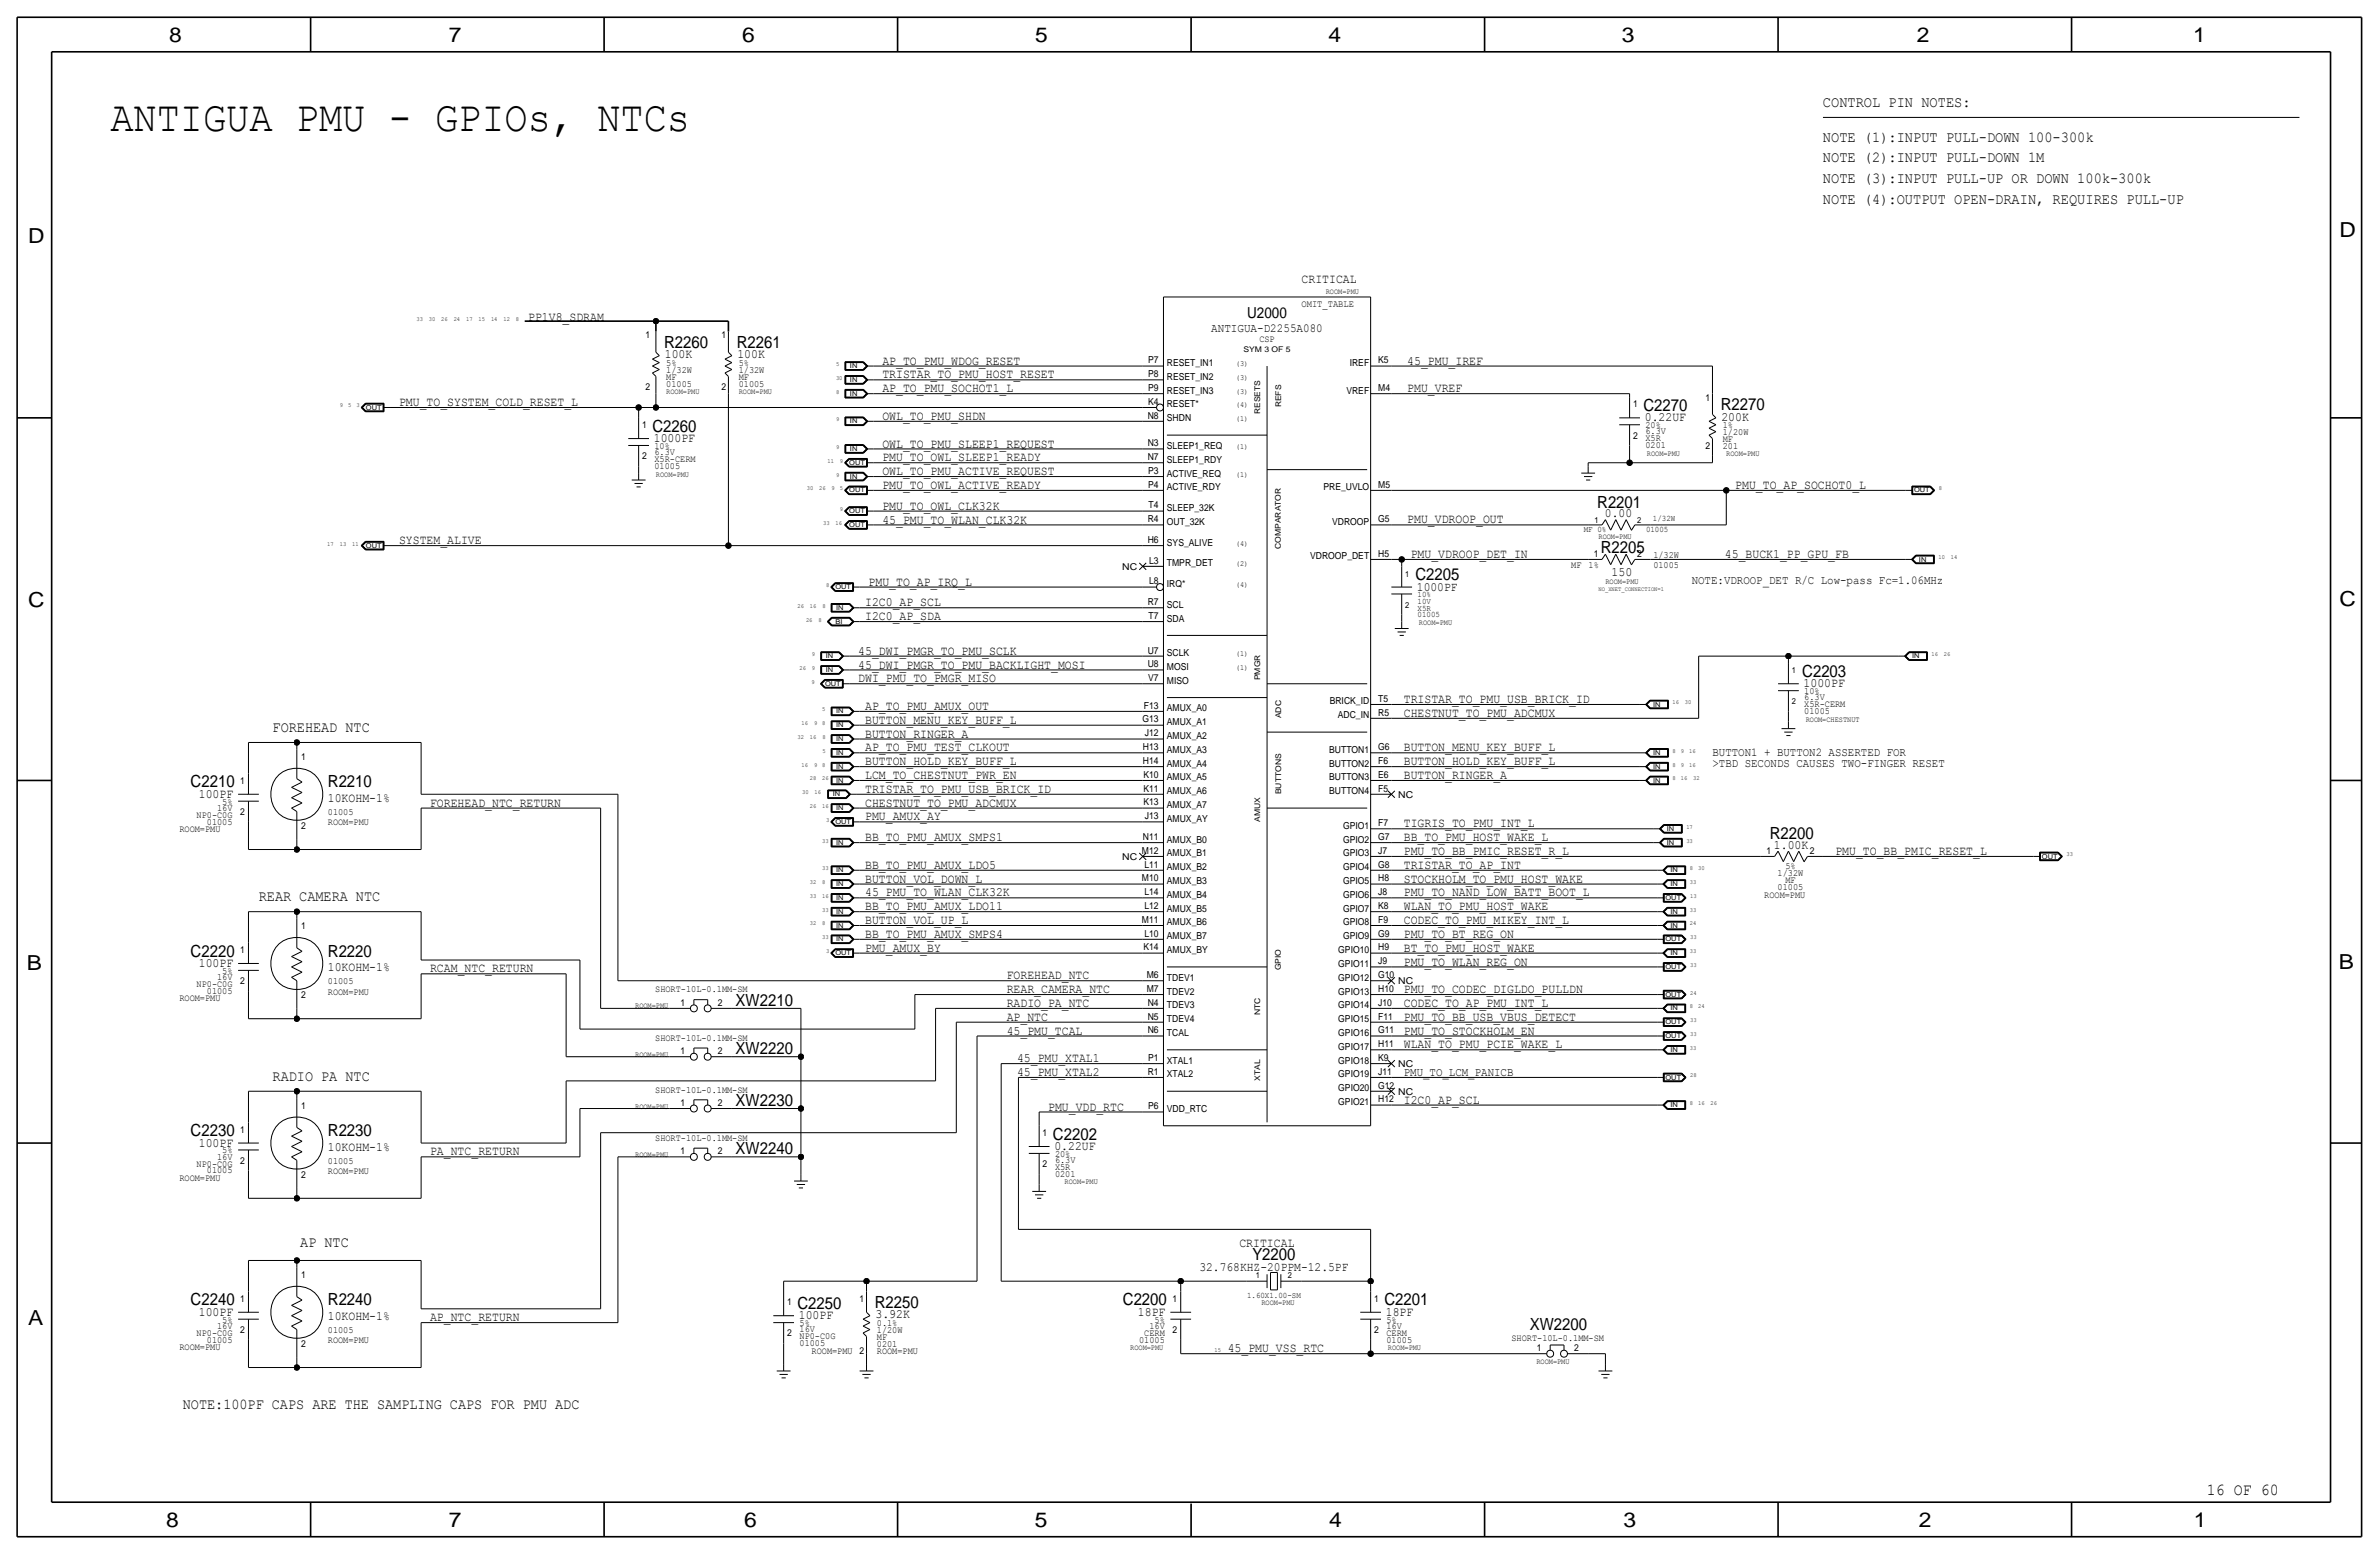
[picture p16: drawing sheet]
<svg xmlns="http://www.w3.org/2000/svg" width="875mm" height="572mm" viewBox="0 0 875 572" stroke-linecap="round" stroke-linejoin="round" font-family="sans-serif">
<defs><g id="words">
<text font-size="15.9" x="40.6" y="48.3">ANTIGUA PMU - GPIOs, NTCs</text>
<g font-size="7.6">
<text x="62.2" y="15.5">8</text>
<text x="165" y="15.5">7</text>
<text x="273" y="15.5">6</text>
<text x="380.7" y="15.5">5</text>
<text x="488.6" y="15.5">4</text>
<text x="596.6" y="15.5">3</text>
<text x="705.1" y="15.5">2</text>
<text x="806.7" y="15.5">1</text>
<text x="10.4" y="89.4">D</text>
<text x="860.5" y="87.1">D</text>
<text x="10.4" y="223.3">C</text>
<text x="860.5" y="222.8">C</text>
<text x="9.8" y="356.6">B</text>
<text x="860.2" y="356.4">B</text>
<text x="10.4" y="487.4">A</text>
<text x="61.2" y="561.6">8</text>
<text x="165" y="561.6">7</text>
<text x="273.8" y="561.6">6</text>
<text x="380.7" y="561.6">5</text>
<text x="488.9" y="561.6">4</text>
<text x="597.1" y="561.6">3</text>
<text x="705.8" y="561.6">2</text>
<text x="806.9" y="561.6">1</text>
</g>
<g font-size="6.2">
<text x="244.3" y="128">R2260</text>
<text x="271" y="128">R2261</text>
<text x="604.5" y="151.1">C2270</text>
<text x="632.9" y="150.9">R2270</text>
<text x="240" y="158.8">C2260</text>
<text x="587.5" y="186.7">R2201</text>
<text x="588.7" y="203.2">R2205</text>
<text x="520.6" y="213.4">C2205</text>
<text x="662.9" y="248.9">C2203</text>
<text x="70.1" y="289.6">C2210</text>
<text x="120.6" y="289.6">R2210</text>
<text x="651" y="308.6">R2200</text>
<text x="70.1" y="351.8">C2220</text>
<text x="120.6" y="351.8">R2220</text>
<text x="270.6" y="369.8">XW2210</text>
<text x="270.6" y="387.6">XW2220</text>
<text x="270.6" y="406.7">XW2230</text>
<text x="70.1" y="417.8">C2230</text>
<text x="120.6" y="417.8">R2230</text>
<text x="387.3" y="419.1">C2202</text>
<text x="270.6" y="424.4">XW2240</text>
<text x="460.6" y="463.6">Y2200</text>
<text x="70.1" y="480.1">C2240</text>
<text x="120.6" y="480.1">R2240</text>
<text x="293.3" y="481.3">C2250</text>
<text x="321.8" y="481.1">R2250</text>
<text x="413" y="480.1">C2200</text>
<text x="509.2" y="480.1">C2201</text>
<text x="562.7" y="489.2">XW2200</text>
<text x="811.7" y="549.7">16 OF 60</text>
</g>
<g font-size="5.6">
<text x="670.5" y="39.4">CONTROL PIN NOTES:</text>
<text x="670.5" y="52.1">NOTE (1):INPUT PULL-DOWN 100-300k</text>
<text x="670.5" y="59.7">NOTE (2):INPUT PULL-DOWN 1M</text>
<text x="670.5" y="67.3">NOTE (3):INPUT PULL-UP OR DOWN 100k-300k</text>
<text x="670.5" y="74.9">NOTE (4):OUTPUT OPEN-DRAIN, REQUIRES PULL-UP</text>
<text x="458.7" y="116.8">U2000</text>
<text x="100.3" y="269.2">FOREHEAD NTC</text>
<text x="95.2" y="331.5">REAR CAMERA NTC</text>
<text x="100.3" y="397.5">RADIO PA NTC</text>
<text x="110.4" y="458.5">AP NTC</text>
<text x="67.3" y="518.2">NOTE:100PF CAPS ARE THE SAMPLING CAPS FOR PMU ADC</text>
</g>
<g font-size="4.7">
<text x="478.7" y="104.1">CRITICAL</text>
<text x="194.3" y="118.1">PP1V8_SDRAM</text>
<text x="244.6" y="131.8">100K</text>
<text x="271.2" y="131.8">100K</text>
<text x="324.6" y="134.1">AP_TO_PMU_WDOG_RESET</text>
<text x="517.6" y="134.1">45_PMU_IREF</text>
<text x="324.6" y="139.2">TRISTAR_TO_PMU_HOST_RESET</text>
<text x="146.8" y="149.3">PMU_TO_SYSTEM_COLD_RESET_L</text>
<text x="324.6" y="144.3">AP_TO_PMU_SOCHOT1_L</text>
<text x="517.6" y="144.3">PMU_VREF</text>
<text x="324.6" y="154.4">OWL_TO_PMU_SHDN</text>
<text x="605" y="154.9">0.22UF</text>
<text x="633.2" y="154.7">200K</text>
<text x="240.5" y="162.6">1000PF</text>
<text x="324.6" y="164.6">OWL_TO_PMU_SLEEP1_REQUEST</text>
<text x="324.6" y="169.7">PMU_TO_OWL_SLEEP1_READY</text>
<text x="324.6" y="174.7">OWL_TO_PMU_ACTIVE_REQUEST</text>
<text x="324.6" y="179.8">PMU_TO_OWL_ACTIVE_READY</text>
<text x="638.3" y="179.8">PMU_TO_AP_SOCHOT0_L</text>
<text x="324.6" y="187.4">PMU_TO_OWL_CLK32K</text>
<text x="590.3" y="190.2">0.00</text>
<text x="324.6" y="192.5">45_PMU_TO_WLAN_CLK32K</text>
<text x="517.6" y="192.5">PMU_VDROOP_OUT</text>
<text x="146.8" y="200.1">SYSTEM_ALIVE</text>
<text x="518.9" y="205.2">PMU_VDROOP_DET_IN</text>
<text x="634.4" y="205.2">45_BUCK1_PP_GPU_FB</text>
<text x="319.5" y="215.4">PMU_TO_AP_IRQ_L</text>
<text x="592.8" y="211.8">150</text>
<text x="521.2" y="217.2">1000PF</text>
<text x="318.2" y="223">I2C0_AP_SCL</text>
<text x="318.2" y="228.1">I2C0_AP_SDA</text>
<text x="315.7" y="245.9">45_DWI_PMGR_TO_PMU_BACKLIGHT_MOSI</text>
<text x="315.7" y="240.8">45_DWI_PMGR_TO_PMU_SCLK</text>
<text x="315.7" y="250.9">DWI_PMU_TO_PMGR_MISO</text>
<text x="663.4" y="252.7">1000PF</text>
<text x="318.2" y="261.1">AP_TO_PMU_AMUX_OUT</text>
<text x="516.3" y="258.6">TRISTAR_TO_PMU_USB_BRICK_ID</text>
<text x="516.3" y="263.6">CHESTNUT_TO_PMU_ADCMUX</text>
<text x="318.2" y="266.2">BUTTON_MENU_KEY_BUFF_L</text>
<text x="318.2" y="271.3">BUTTON_RINGER_A</text>
<text x="318.2" y="281.4">BUTTON_HOLD_KEY_BUFF_L</text>
<text x="318.2" y="276.3">AP_TO_PMU_TEST_CLKOUT</text>
<text x="516.3" y="276.3">BUTTON_MENU_KEY_BUFF_L</text>
<text x="516.3" y="281.4">BUTTON_HOLD_KEY_BUFF_L</text>
<text x="318.2" y="286.5">LCM_TO_CHESTNUT_PWR_EN</text>
<text x="516.3" y="286.5">BUTTON_RINGER_A</text>
<text x="73.1" y="293.4">100PF</text>
<text x="318.2" y="291.6">TRISTAR_TO_PMU_USB_BRICK_ID</text>
<text x="120.6" y="294.9">10KOHM-1%</text>
<text x="158.2" y="296.7">FOREHEAD_NTC_RETURN</text>
<text x="318.2" y="296.7">CHESTNUT_TO_PMU_ADCMUX</text>
<text x="318.2" y="301.7">PMU_AMUX_AY</text>
<text x="516.3" y="304.3">TIGRIS_TO_PMU_INT_L</text>
<text x="318.2" y="309.4">BB_TO_PMU_AMUX_SMPS1</text>
<text x="516.3" y="309.4">BB_TO_PMU_HOST_WAKE_L</text>
<text x="516.3" y="314.5">PMU_TO_BB_PMIC_RESET_R_L</text>
<text x="652.5" y="312.2">1.00K</text>
<text x="675.1" y="314.4">PMU_TO_BB_PMIC_RESET_L</text>
<text x="318.2" y="319.5">BB_TO_PMU_AMUX_LDO5</text>
<text x="516.3" y="319.5">TRISTAR_TO_AP_INT</text>
<text x="318.2" y="329.7">45_PMU_TO_WLAN_CLK32K</text>
<text x="318.2" y="324.6">BUTTON_VOL_DOWN_L</text>
<text x="516.3" y="324.6">STOCKHOLM_TO_PMU_HOST_WAKE</text>
<text x="516.3" y="329.7">PMU_TO_NAND_LOW_BATT_BOOT_L</text>
<text x="318.2" y="334.8">BB_TO_PMU_AMUX_LDO11</text>
<text x="516.3" y="334.8">WLAN_TO_PMU_HOST_WAKE</text>
<text x="318.2" y="339.8">BUTTON_VOL_UP_L</text>
<text x="516.3" y="339.8">CODEC_TO_PMU_MIKEY_INT_L</text>
<text x="318.2" y="344.9">BB_TO_PMU_AMUX_SMPS4</text>
<text x="516.3" y="344.9">PMU_TO_BT_REG_ON</text>
<text x="318.2" y="350">PMU_AMUX_BY</text>
<text x="516.3" y="350">BT_TO_PMU_HOST_WAKE</text>
<text x="73.1" y="355.6">100PF</text>
<text x="120.6" y="357.2">10KOHM-1%</text>
<text x="158.2" y="357.6">RCAM_NTC_RETURN</text>
<text x="516.3" y="355.1">PMU_TO_WLAN_REG_ON</text>
<text x="370.3" y="360.2">FOREHEAD_NTC</text>
<text x="370.3" y="365.2">REAR_CAMERA_NTC</text>
<text x="516.3" y="365.2">PMU_TO_CODEC_DIGLDO_PULLDN</text>
<text x="370.3" y="370.3">RADIO_PA_NTC</text>
<text x="516.3" y="370.3">CODEC_TO_AP_PMU_INT_L</text>
<text x="370.3" y="375.4">AP_NTC</text>
<text x="516.3" y="375.4">PMU_TO_BB_USB_VBUS_DETECT</text>
<text x="370.3" y="380.5">45_PMU_TCAL</text>
<text x="516.3" y="380.5">PMU_TO_STOCKHOLM_EN</text>
<text x="516.3" y="385.6">WLAN_TO_PMU_PCIE_WAKE_L</text>
<text x="374.1" y="390.6">45_PMU_XTAL1</text>
<text x="374.1" y="395.7">45_PMU_XTAL2</text>
<text x="516.3" y="405.9">I2C0_AP_SCL</text>
<text x="385.5" y="408.4">PMU_VDD_RTC</text>
<text x="73.1" y="421.6">100PF</text>
<text x="120.6" y="423.2">10KOHM-1%</text>
<text x="158.2" y="424.9">PA_NTC_RETURN</text>
<text x="387.8" y="422.9">0.22UF</text>
<text x="455.9" y="458.5">CRITICAL</text>
<text x="441.1" y="467.4">32.768KHZ-20PPM-12.5PF</text>
<text x="73.1" y="483.9">100PF</text>
<text x="120.6" y="485.4">10KOHM-1%</text>
<text x="158.2" y="485.9">AP_NTC_RETURN</text>
<text x="293.8" y="485.1">100PF</text>
<text x="322" y="484.9">3.92K</text>
<text x="418.6" y="483.9">18PF</text>
<text x="509.7" y="483.9">18PF</text>
<text x="451.6" y="497.3">45_PMU_VSS_RTC</text>
</g>
<text font-size="4.5" x="445.5" y="121.9">ANTIGUA-D2255A080</text>
<g font-size="4.4">
<text x="622.3" y="214.6">NOTE:VDROOP_DET R/C Low-pass Fc=1.06MHz</text>
<text x="629.9" y="278.1">BUTTON1 + BUTTON2 ASSERTED FOR</text>
<text x="629.9" y="281.9">&gt;TBD SECONDS CAUSES TWO-FINGER RESET</text>
<text x="516.3" y="395.7">PMU_TO_LCM_PANICB</text>
</g>
<text font-size="3.6" x="478.7" y="113">OMIT_TABLE</text>
<g font-size="3.5">
<text x="237.4" y="124.5">1</text>
<text x="265.4" y="124.5">1</text>
<text x="463.2" y="125.7">CSP</text>
<text x="245.1" y="137.2">1/32W</text>
<text x="245.1" y="134.6">5%</text>
<text x="271.7" y="137.2">1/32W</text>
<text x="271.7" y="134.6">5%</text>
<text x="422.3" y="133.7">P7</text>
<text x="429.2" y="134.6">RESET_IN1</text>
<text x="496.5" y="134.6">IREF</text>
<text x="506.9" y="133.7">K5</text>
<text x="237.4" y="143.5">2</text>
<text x="245.1" y="139.7">MF</text>
<text x="245.1" y="142.2">01005</text>
<text x="265.4" y="143.5">2</text>
<text x="271.7" y="139.7">MF</text>
<text x="271.7" y="142.2">01005</text>
<text x="422.3" y="138.7">P8</text>
<text x="422.3" y="143.8">P9</text>
<text x="429.2" y="139.7">RESET_IN2</text>
<text x="506.9" y="143.8">M4</text>
<text x="422.3" y="148.9">K4</text>
<text x="429.2" y="149.8">RESET*</text>
<text x="429.2" y="144.8">RESET_IN3</text>
<text x="495.2" y="144.8">VREF</text>
<text x="600.7" y="149.9">1</text>
<text x="627.3" y="147.3">1</text>
<text x="422.1" y="154">N8</text>
<text x="429.2" y="154.9">SHDN</text>
<text x="236.2" y="157.5">1</text>
<text x="600.7" y="161.3">2</text>
<text x="605.2" y="157.5">20%</text>
<text x="605.2" y="159.8">6.3V</text>
<text x="633.7" y="160">1/20W</text>
<text x="633.7" y="157.5">1%</text>
<text x="240.7" y="167.4">6.3V</text>
<text x="240.7" y="165.1">10%</text>
<text x="422.1" y="164.1">N3</text>
<text x="429.2" y="165.1">SLEEP1_REQ</text>
<text x="605.2" y="162.3">X5R</text>
<text x="605.2" y="164.8">0201</text>
<text x="627.3" y="165.1">2</text>
<text x="633.7" y="162.6">MF</text>
<text x="633.7" y="165.1">201</text>
<text x="236.2" y="168.9">2</text>
<text x="240.7" y="172.5">01005</text>
<text x="240.7" y="169.9">X5R-CERM</text>
<text x="422.1" y="169.2">N7</text>
<text x="429.2" y="170.2">SLEEP1_RDY</text>
<text x="422.3" y="179.3">P4</text>
<text x="422.3" y="174.2">P3</text>
<text x="429.2" y="175.2">ACTIVE_REQ</text>
<text x="506.9" y="179.4">M5</text>
<text x="429.2" y="180.3">ACTIVE_RDY</text>
<text x="486.8" y="180.3">PRE_UVLO</text>
<text x="422.5" y="187">T4</text>
<text x="429.2" y="187.9">SLEEP_32K</text>
<text x="422.1" y="192.1">R4</text>
<text x="429.2" y="193">OUT_32K</text>
<text x="490" y="193">VDROOP</text>
<text x="506.9" y="192.1">G5</text>
<text x="422.1" y="199.7">H6</text>
<text x="429.2" y="200.6">SYS_ALIVE</text>
<text x="412.8" y="209.5">NC</text>
<text x="422.7" y="207.3">L3</text>
<text x="429.2" y="208.3">TMPR_DET</text>
<text x="481.9" y="205.7">VDROOP_DET</text>
<text x="506.9" y="204.8">H5</text>
<text x="577.9" y="209">MF</text>
<text x="584.3" y="209">1%</text>
<text x="586.2" y="205">1</text>
<text x="602.2" y="205">2</text>
<text x="608.1" y="209">01005</text>
<text x="608.1" y="205.2">1/32W</text>
<text x="422.7" y="214.9">L8</text>
<text x="429.2" y="215.9">IRQ*</text>
<text x="422.1" y="222.6">R7</text>
<text x="422.5" y="227.6">T7</text>
<text x="429.2" y="223.5">SCL</text>
<text x="429.2" y="228.6">SDA</text>
<text x="422.1" y="245.4">U8</text>
<text x="422.1" y="240.3">U7</text>
<text x="429.2" y="241.3">SCLK</text>
<text x="422.3" y="250.5">V7</text>
<text x="429.2" y="246.4">MOSI</text>
<text x="429.2" y="251.4">MISO</text>
<text x="663.7" y="257.6">6.3V</text>
<text x="663.7" y="255.3">10%</text>
<text x="420.7" y="260.6">F13</text>
<text x="429.2" y="261.6">AMUX_A0</text>
<text x="489.1" y="259.1">BRICK_ID</text>
<text x="506.9" y="258.1">T5</text>
<text x="506.9" y="263.1">R5</text>
<text x="663.7" y="262.6">01005</text>
<text x="663.7" y="260.1">X5R-CERM</text>
<text x="420.2" y="265.7">G13</text>
<text x="429.2" y="266.7">AMUX_A1</text>
<text x="492.1" y="264.1">ADC_IN</text>
<text x="420.4" y="275.8">H13</text>
<text x="421.1" y="270.8">J12</text>
<text x="429.2" y="271.8">AMUX_A2</text>
<text x="506.9" y="275.9">G6</text>
<text x="110.8" y="279.4">1</text>
<text x="420.4" y="280.9">H14</text>
<text x="429.2" y="281.9">AMUX_A4</text>
<text x="429.2" y="276.9">AMUX_A3</text>
<text x="488.9" y="281.9">BUTTON2</text>
<text x="488.9" y="276.8">BUTTON1</text>
<text x="506.9" y="280.9">F6</text>
<text x="420.6" y="286">K10</text>
<text x="429.2" y="287">AMUX_A5</text>
<text x="488.9" y="287">BUTTON3</text>
<text x="506.9" y="286">E6</text>
<text x="88.4" y="288.3">1</text>
<text x="420.6" y="291.1">K11</text>
<text x="429.2" y="292.1">AMUX_A6</text>
<text x="488.9" y="292.1">BUTTON4</text>
<text x="506.9" y="291.1">F5</text>
<text x="514.3" y="293.4">NC</text>
<text x="79.9" y="298.2">16V</text>
<text x="81.8" y="295.9">5%</text>
<text x="88.4" y="299.7">2</text>
<text x="120.6" y="299.7">01005</text>
<text x="420.6" y="296.2">K13</text>
<text x="429.2" y="297.2">AMUX_A7</text>
<text x="72.3" y="300.7">NP0-C0G</text>
<text x="76.1" y="303.3">01005</text>
<text x="110.8" y="304.8">2</text>
<text x="120.6" y="303.5">ROOM=PMU</text>
<text x="421.1" y="301.3">J13</text>
<text x="429.2" y="302.2">AMUX_AY</text>
<text x="494" y="304.8">GPIO1</text>
<text x="506.9" y="303.8">F7</text>
<text x="66" y="306.1">ROOM=PMU</text>
<text x="420.4" y="308.9">N11</text>
<text x="429.2" y="309.9">AMUX_B0</text>
<text x="494" y="309.9">GPIO2</text>
<text x="506.9" y="308.9">G7</text>
<text x="412.8" y="316.2">NC</text>
<text x="420" y="314">M12</text>
<text x="429.2" y="315">AMUX_B1</text>
<text x="494" y="314.9">GPIO3</text>
<text x="506.9" y="314">J7</text>
<text x="649.7" y="314.2">1</text>
<text x="665.7" y="314.2">2</text>
<text x="420.9" y="319">L11</text>
<text x="429.2" y="320">AMUX_B2</text>
<text x="494" y="320">GPIO4</text>
<text x="506.9" y="319.1">G8</text>
<text x="653.8" y="322.1">1/32W</text>
<text x="656.7" y="319.5">5%</text>
<text x="420" y="324.1">M10</text>
<text x="420.9" y="329.2">L14</text>
<text x="429.2" y="325.1">AMUX_B3</text>
<text x="494" y="325.1">GPIO5</text>
<text x="506.9" y="324.1">H8</text>
<text x="506.9" y="329.2">J8</text>
<text x="653.8" y="327.2">01005</text>
<text x="656.7" y="324.6">MF</text>
<text x="420.9" y="334.3">L12</text>
<text x="429.2" y="335.3">AMUX_B5</text>
<text x="429.2" y="330.2">AMUX_B4</text>
<text x="494" y="335.3">GPIO7</text>
<text x="494" y="330.2">GPIO6</text>
<text x="506.9" y="334.3">K8</text>
<text x="648.9" y="330.2">ROOM=PMU</text>
<text x="110.8" y="341.6">1</text>
<text x="420" y="339.4">M11</text>
<text x="429.2" y="340.4">AMUX_B6</text>
<text x="494" y="340.3">GPIO8</text>
<text x="506.9" y="339.4">F9</text>
<text x="420.9" y="344.4">L10</text>
<text x="429.2" y="345.4">AMUX_B7</text>
<text x="494" y="345.4">GPIO9</text>
<text x="506.9" y="344.5">G9</text>
<text x="88.4" y="350.5">1</text>
<text x="420.6" y="349.5">K14</text>
<text x="429.2" y="350.5">AMUX_BY</text>
<text x="492.2" y="350.5">GPIO10</text>
<text x="506.9" y="349.5">H9</text>
<text x="81.8" y="358.1">5%</text>
<text x="421.8" y="359.7">M6</text>
<text x="492.2" y="355.6">GPIO11</text>
<text x="506.9" y="354.6">J9</text>
<text x="506.9" y="359.7">G10</text>
<text x="72.3" y="363">NP0-C0G</text>
<text x="76.1" y="365.5">01005</text>
<text x="79.9" y="360.4">16V</text>
<text x="88.4" y="362">2</text>
<text x="120.6" y="365.8">ROOM=PMU</text>
<text x="120.6" y="361.9">01005</text>
<text x="241" y="365">SHORT-10L-0.1MM-SM</text>
<text x="421.8" y="364.8">M7</text>
<text x="429.2" y="365.8">TDEV2</text>
<text x="429.2" y="360.7">TDEV1</text>
<text x="492.2" y="365.8">GPIO13</text>
<text x="492.2" y="360.7">GPIO12</text>
<text x="506.9" y="364.8">H10</text>
<text x="514.3" y="362">NC</text>
<text x="66" y="368.3">ROOM=PMU</text>
<text x="110.8" y="367">2</text>
<text x="250.3" y="369.8">1</text>
<text x="264" y="369.8">2</text>
<text x="422.1" y="369.9">N4</text>
<text x="429.2" y="370.8">TDEV3</text>
<text x="492.2" y="370.8">GPIO14</text>
<text x="506.9" y="369.9">J10</text>
<text x="422.1" y="375">N5</text>
<text x="429.2" y="375.9">TDEV4</text>
<text x="492.2" y="375.9">GPIO15</text>
<text x="506.9" y="374.9">F11</text>
<text x="241" y="382.8">SHORT-10L-0.1MM-SM</text>
<text x="422.1" y="380">N6</text>
<text x="429.2" y="381">TCAL</text>
<text x="492.2" y="381">GPIO16</text>
<text x="506.9" y="380">G11</text>
<text x="250.3" y="387.6">1</text>
<text x="264" y="387.6">2</text>
<text x="492.2" y="386.1">GPIO17</text>
<text x="506.9" y="385.1">H11</text>
<text x="422.1" y="395.3">R1</text>
<text x="422.3" y="390.2">P1</text>
<text x="429.2" y="391.2">XTAL1</text>
<text x="492.2" y="391.2">GPIO18</text>
<text x="506.9" y="390.2">K9</text>
<text x="506.9" y="395.3">J11</text>
<text x="514.3" y="392.4">NC</text>
<text x="241" y="401.8">SHORT-10L-0.1MM-SM</text>
<text x="429.2" y="396.2">XTAL2</text>
<text x="492.2" y="401.3">GPIO20</text>
<text x="492.2" y="396.2">GPIO19</text>
<text x="506.9" y="400.4">G12</text>
<text x="110.8" y="407.7">1</text>
<text x="250.3" y="406.7">1</text>
<text x="264" y="406.7">2</text>
<text x="422.3" y="408">P6</text>
<text x="492.2" y="406.4">GPIO21</text>
<text x="506.9" y="405.4">H12</text>
<text x="514.3" y="402.6">NC</text>
<text x="429.2" y="408.9">VDD_RTC</text>
<text x="88.4" y="416.6">1</text>
<text x="241" y="419.6">SHORT-10L-0.1MM-SM</text>
<text x="383.5" y="417.8">1</text>
<text x="81.8" y="424.2">5%</text>
<text x="250.3" y="424.4">1</text>
<text x="264" y="424.4">2</text>
<text x="388.1" y="425.4">20%</text>
<text x="72.3" y="429">NP0-C0G</text>
<text x="76.1" y="431.5">01005</text>
<text x="79.9" y="426.5">16V</text>
<text x="88.4" y="428">2</text>
<text x="120.6" y="431.8">ROOM=PMU</text>
<text x="120.6" y="428">01005</text>
<text x="383.5" y="429.3">2</text>
<text x="388.1" y="430.3">X5R</text>
<text x="388.1" y="427.7">6.3V</text>
<text x="66" y="434.3">ROOM=PMU</text>
<text x="110.8" y="433.1">2</text>
<text x="388.1" y="432.8">0201</text>
<text x="110.8" y="469.9">1</text>
<text x="88.4" y="478.8">1</text>
<text x="316.2" y="478.8">1</text>
<text x="431.3" y="478.8">1</text>
<text x="505.4" y="478.8">1</text>
<text x="289.5" y="480.1">1</text>
<text x="72.3" y="491.2">NP0-C0G</text>
<text x="79.9" y="488.7">16V</text>
<text x="81.8" y="486.4">5%</text>
<text x="88.4" y="490.2">2</text>
<text x="120.6" y="490.2">01005</text>
<text x="289.5" y="491.5">2</text>
<text x="294.1" y="487.7">5%</text>
<text x="294.1" y="490">16V</text>
<text x="322.5" y="490.2">1/20W</text>
<text x="322.5" y="487.7">0.1%</text>
<text x="420.9" y="491.2">CERM</text>
<text x="422.8" y="488.7">16V</text>
<text x="424.7" y="486.4">5%</text>
<text x="431.3" y="490.2">2</text>
<text x="505.4" y="490.2">2</text>
<text x="510" y="491.2">CERM</text>
<text x="510" y="488.7">16V</text>
<text x="510" y="486.4">5%</text>
<text x="66" y="496.6">ROOM=PMU</text>
<text x="76.1" y="493.8">01005</text>
<text x="110.8" y="495.3">2</text>
<text x="120.6" y="494">ROOM=PMU</text>
<text x="294.1" y="495">01005</text>
<text x="294.1" y="492.5">NP0-C0G</text>
<text x="298.5" y="497.8">ROOM=PMU</text>
<text x="316.2" y="497.8">2</text>
<text x="322.5" y="497.8">ROOM=PMU</text>
<text x="322.5" y="492.8">MF</text>
<text x="322.5" y="495.3">0201</text>
<text x="419" y="493.8">01005</text>
<text x="510" y="493.8">01005</text>
<text x="556" y="493.3">SHORT-10L-0.1MM-SM</text>
<text x="565.2" y="496.8">1</text>
<text x="579" y="496.8">2</text>
</g>
<g font-size="3.1">
<text x="608" y="191.8">1/32W</text>
<text x="582.5" y="195.6">MF 0%</text>
<text x="586.4" y="192.3">1</text>
<text x="602.2" y="192.3">2</text>
<text x="605.4" y="195.6">01005</text>
<text x="516.8" y="212.1">1</text>
<text x="521.4" y="219.7">10%</text>
<text x="521.4" y="222">10V</text>
<text x="516.8" y="223.5">2</text>
<text x="521.4" y="227.1">01005</text>
<text x="521.4" y="224.5">X5R</text>
<text x="659.1" y="247.6">1</text>
<text x="659.1" y="259.1">2</text>
<text x="462" y="469.9">1</text>
<text x="473.7" y="469.9">2</text>
<text x="458.7" y="477.5">1.60X1.00-SM</text>
</g>
<g font-size="2.9">
<text x="487.6" y="108">ROOM=PMU</text>
<text x="457.4" y="129.5">SYM 3 OF 5</text>
<text x="454.6" y="134.6">(3)</text>
<text x="454.6" y="139.7">(3)</text>
<text x="245.1" y="144.8">ROOM=PMU</text>
<text x="271.7" y="144.8">ROOM=PMU</text>
<text x="454.6" y="149.9">(4)</text>
<text x="454.6" y="144.8">(3)</text>
<text x="471.2" y="149.9" transform="rotate(-90 471.2 149.9)">REFS</text>
<text x="454.6" y="154.9">(1)</text>
<text x="463.6" y="152.4" transform="rotate(-90 463.6 152.4)">RESETS</text>
<text x="454.6" y="165.1">(1)</text>
<text x="605.7" y="167.6">ROOM=PMU</text>
<text x="634.9" y="167.6">ROOM=PMU</text>
<text x="241.2" y="175.3">ROOM=PMU</text>
<text x="454.6" y="175.3">(1)</text>
<text x="454.6" y="200.7">(4)</text>
<text x="471.2" y="201.9" transform="rotate(-90 471.2 201.9)">COMPARATOR</text>
<text x="588" y="198.1">ROOM=PMU</text>
<text x="454.6" y="208.3">(2)</text>
<text x="454.6" y="215.9">(4)</text>
<text x="590.5" y="214.6">ROOM=PMU</text>
<text x="521.9" y="229.9">ROOM=PMU</text>
<text x="454.6" y="241.3">(1)</text>
<text x="454.6" y="246.4">(1)</text>
<text x="463.6" y="250.2" transform="rotate(-90 463.6 250.2)">PMGR</text>
<text x="471.2" y="264.2" transform="rotate(-90 471.2 264.2)">ADC</text>
<text x="664.2" y="265.4">ROOM=CHESTNUT</text>
<text x="471.2" y="292.1" transform="rotate(-90 471.2 292.1)">BUTTONS</text>
<text x="463.6" y="302.3" transform="rotate(-90 463.6 302.3)">AMUX</text>
<text x="471.2" y="356.9" transform="rotate(-90 471.2 356.9)">GPIO</text>
<text x="233.6" y="370.8">ROOM=PMU</text>
<text x="463.6" y="373.4" transform="rotate(-90 463.6 373.4)">NTC</text>
<text x="233.6" y="388.6">ROOM=PMU</text>
<text x="463.6" y="397.5" transform="rotate(-90 463.6 397.5)">XTAL</text>
<text x="233.6" y="407.7">ROOM=PMU</text>
<text x="233.6" y="425.5">ROOM=PMU</text>
<text x="391.6" y="435.6">ROOM=PMU</text>
<text x="464" y="480.1">ROOM=PMU</text>
<text x="415.7" y="496.6">ROOM=PMU</text>
<text x="510.5" y="496.6">ROOM=PMU</text>
<text x="565.1" y="501.6">ROOM=PMU</text>
</g>
<g font-size="2.5">
<text x="312.6" y="135.4">IN</text>
<text x="312.6" y="140.5">IN</text>
<text x="312.6" y="145.5">IN</text>
<text x="134.6" y="150.6">OUT</text>
<text x="312.6" y="155.7">IN</text>
<text x="312.6" y="165.9">IN</text>
<text x="312.4" y="170.9">OUT</text>
<text x="312.6" y="176">IN</text>
<text x="312.4" y="181.1">OUT</text>
<text x="704" y="181.1">OUT</text>
<text x="312.4" y="188.7">OUT</text>
<text x="312.4" y="193.8">OUT</text>
<text x="134.6" y="201.4">OUT</text>
<text x="705.8" y="206.5">IN</text>
<text x="307.3" y="216.7">OUT</text>
<text x="307.5" y="224.3">IN</text>
<text x="307.3" y="229.4">BI</text>
<text x="303.7" y="242.1">IN</text>
<text x="703.3" y="242.1">IN</text>
<text x="303.7" y="247.1">IN</text>
<text x="303.5" y="252.2">OUT</text>
<text x="307.5" y="262.4">IN</text>
<text x="608" y="259.8">IN</text>
<text x="307.5" y="267.5">IN</text>
<text x="307.5" y="272.5">IN</text>
<text x="307.5" y="277.6">IN</text>
<text x="608" y="277.6">IN</text>
<text x="307.5" y="282.7">IN</text>
<text x="307.5" y="287.8">IN</text>
<text x="608" y="287.8">IN</text>
<text x="608" y="282.7">IN</text>
<text x="306.3" y="292.9">IN</text>
<text x="307.5" y="297.9">IN</text>
<text x="307.3" y="303">OUT</text>
<text x="613.1" y="305.6">IN</text>
<text x="307.5" y="310.6">IN</text>
<text x="613.1" y="310.6">IN</text>
<text x="751" y="315.7">OUT</text>
<text x="307.5" y="320.8">IN</text>
<text x="614.4" y="320.8">IN</text>
<text x="307.5" y="325.9">IN</text>
<text x="614.4" y="325.9">IN</text>
<text x="307.5" y="331">IN</text>
<text x="612.6" y="331">OUT</text>
<text x="307.5" y="341.1">IN</text>
<text x="307.5" y="336">IN</text>
<text x="614.4" y="341.1">IN</text>
<text x="614.4" y="336">IN</text>
<text x="307.5" y="346.2">IN</text>
<text x="612.6" y="346.2">OUT</text>
<text x="307.3" y="351.3">OUT</text>
<text x="614.4" y="351.3">IN</text>
<text x="612.6" y="356.4">OUT</text>
<text x="612.6" y="366.5">OUT</text>
<text x="614.4" y="371.6">IN</text>
<text x="612.6" y="376.7">OUT</text>
<text x="612.6" y="381.8">OUT</text>
<text x="614.4" y="386.8">IN</text>
<text x="612.6" y="397">OUT</text>
<text x="614.4" y="407.2">IN</text>
</g>
<g font-size="2.3">
<text x="153.2" y="118.1">33</text>
<text x="157.7" y="118.1">30</text>
<text x="162.3" y="118.1">26</text>
<text x="166.9" y="118.1">24</text>
<text x="171.5" y="118.1">17</text>
<text x="176" y="118.1">15</text>
<text x="180.6" y="118.1">14</text>
<text x="185.2" y="118.1">12</text>
<text x="189.7" y="118.1">8</text>
<text x="307.5" y="134.6">5</text>
<text x="307.5" y="139.7">30</text>
<text x="125" y="149.9">9</text>
<text x="128.1" y="149.9">5</text>
<text x="131.1" y="149.9">3</text>
<text x="307.5" y="144.8">8</text>
<text x="307.5" y="154.9">9</text>
<text x="307.5" y="165.1">9</text>
<text x="304.3" y="170.2">11</text>
<text x="308.9" y="170.2">9</text>
<text x="307.5" y="175.3">9</text>
<text x="296.7" y="180.3">30</text>
<text x="301.3" y="180.3">26</text>
<text x="305.9" y="180.3">9</text>
<text x="308.9" y="180.3">5</text>
<text x="713.1" y="180.3">8</text>
<text x="308.9" y="188">9</text>
<text x="302.8" y="193">33</text>
<text x="307.3" y="193">16</text>
<text x="120.4" y="200.7">17</text>
<text x="125" y="200.7">13</text>
<text x="129.5" y="200.7">11</text>
<text x="713" y="205.7">10</text>
<text x="717.6" y="205.7">14</text>
<text x="303.8" y="215.9">8</text>
<text x="587.9" y="217.2">NO_XNET_CONNECTION=1</text>
<text x="293.3" y="223.5">26</text>
<text x="297.9" y="223.5">16</text>
<text x="302.5" y="223.5">8</text>
<text x="296.5" y="228.6">26</text>
<text x="301" y="228.6">8</text>
<text x="298.7" y="241.3">9</text>
<text x="710.4" y="241.3">16</text>
<text x="715" y="241.3">26</text>
<text x="294.1" y="246.4">26</text>
<text x="298.5" y="251.5">9</text>
<text x="298.7" y="246.4">9</text>
<text x="302.5" y="261.6">5</text>
<text x="615.2" y="259.1">16</text>
<text x="619.8" y="259.1">30</text>
<text x="294.8" y="266.7">16</text>
<text x="299.4" y="266.7">9</text>
<text x="302.5" y="266.7">8</text>
<text x="293.3" y="271.8">32</text>
<text x="297.9" y="271.8">16</text>
<text x="302.5" y="271.8">8</text>
<text x="294.8" y="281.9">16</text>
<text x="299.4" y="281.9">9</text>
<text x="302.5" y="281.9">8</text>
<text x="302.5" y="276.9">5</text>
<text x="615.2" y="276.9">8</text>
<text x="615.2" y="281.9">8</text>
<text x="618.2" y="276.9">9</text>
<text x="618.2" y="281.9">9</text>
<text x="621.3" y="276.9">16</text>
<text x="621.3" y="281.9">16</text>
<text x="297.8" y="287">28</text>
<text x="302.4" y="287">26</text>
<text x="615.2" y="287">8</text>
<text x="618.2" y="287">16</text>
<text x="622.8" y="287">32</text>
<text x="295" y="292.1">30</text>
<text x="299.6" y="292.1">16</text>
<text x="297.8" y="297.2">26</text>
<text x="302.4" y="297.2">16</text>
<text x="303.8" y="302.3">3</text>
<text x="620.3" y="304.8">17</text>
<text x="302.4" y="309.9">33</text>
<text x="620.3" y="309.9">33</text>
<text x="760.1" y="315">33</text>
<text x="302.4" y="320">33</text>
<text x="621.5" y="320">8</text>
<text x="624.6" y="320">30</text>
<text x="297.9" y="325.1">32</text>
<text x="302.5" y="325.1">8</text>
<text x="621.5" y="325.1">33</text>
<text x="297.8" y="330.2">33</text>
<text x="302.4" y="335.3">33</text>
<text x="302.4" y="330.2">16</text>
<text x="621.5" y="335.3">33</text>
<text x="621.7" y="330.2">13</text>
<text x="297.9" y="340.4">32</text>
<text x="302.5" y="340.4">8</text>
<text x="621.5" y="340.4">24</text>
<text x="302.4" y="345.4">33</text>
<text x="621.7" y="345.4">33</text>
<text x="303.8" y="350.5">3</text>
<text x="621.5" y="350.5">33</text>
<text x="621.7" y="355.6">33</text>
<text x="621.7" y="365.8">24</text>
<text x="621.5" y="370.8">8</text>
<text x="624.6" y="370.8">24</text>
<text x="621.7" y="375.9">33</text>
<text x="621.7" y="381">33</text>
<text x="621.5" y="386.1">33</text>
<text x="621.7" y="396.2">28</text>
<text x="621.5" y="406.4">8</text>
<text x="624.6" y="406.4">16</text>
<text x="629.2" y="406.4">26</text>
<text x="446.7" y="497.3">15</text>
</g>
</g></defs>
<g fill="none" stroke="#000" stroke-width=".37">
<path d="M670.5 43.2h175.3zM427.9 109.2v304.8zM427.9 109.2h76.2zM504.1 109.2v304.8zM240 137.2l1.2 1.2zM240 134.6l2.5 1.3zM240 132.1l2.5 1.3zM240 132.1l2.5-1.3zM240 137.2l2.5-1.3zM240 134.6l2.5-1.2zM241.2 129.5l1.3 1.3zM241.2 121.9v7.6z"/>
<path d="M241.2 138.4v6.4zM266.6 137.2l1.3 1.2zM266.6 134.6l2.6 1.3zM266.6 132.1l2.6 1.3zM266.6 132.1l2.6-1.3zM266.6 137.2l2.6-1.3zM266.6 134.6l2.6-1.2zM267.9 121.9v7.6zM267.9 138.4v6.4zM267.9 129.5l1.3 1.3zM310.8 138.1v3.2zM310.8 133v3.2z"/>
<path d="M310.8 136.2h6.8zM310.8 138.1h6.8zM310.8 133h6.8zM310.9 138.2h6.7zM310.9 133.1h6.7zM310.9 138.2v3zM310.9 133.1v3zM310.9 136.1h6.7zM311 138.3v2.8zM311 133.2v2.8zM311 136h6.5zM311 138.3h6.5z"/>
<path d="M311 133.2h6.5zM311.1 138.4h6.3zM311.1 138.4v2.6zM311.1 133.4h6.3zM311.1 133.4v2.5zM311.1 135.9h6.3zM317.4 138.4l1.3 1.3zM317.4 133.3l1.3 1.3zM317.4 135.9l1.3-1.3zM317.5 136l1.4-1.4zM317.5 138.3l1.4 1.4zM317.5 133.2l1.4 1.4z"/>
<path d="M317.6 136.1l1.4-1.5zM317.6 138.2l1.4 1.5zM317.6 133.1l1.4 1.5zM317.6 138.1l1.6 1.6zM317.6 133l1.6 1.6zM317.6 136.2l1.6-1.6zM318.7 139.7h2.6zM318.7 134.6h2.6zM318.7 139.7l-1.3 1.3zM321.3 139.7h99zM321.3 134.6h99zM420.3 134.6h7.6z"/>
<path d="M420.3 139.7h7.6zM466 134.6v278.2zM504.1 134.6h7.7zM511.8 134.6h118.1zM629.9 134.6v10.2zM132.8 149.9l1.6 1.5zM132.8 149.9l1.6-1.6zM133 149.9l1.5 1.4zM133 149.9l1.5-1.5zM133.1 149.9l1.4-1.4zM133.1 149.9l1.4 1.3zM133.3 149.9l1.3-1.3z"/>
<path d="M133.3 149.9l1.3 1.2zM134.4 148.3h6.8zM134.4 151.4h6.8zM134.5 148.4h6.6zM134.5 151.3h6.6zM134.5 151.2h6.5zM134.5 148.5h6.5zM134.6 148.6h6.3zM134.6 151.1h6.3zM140.9 148.6v2.5zM140.9 149.9h2.6zM141 148.5v2.7z"/>
<path d="M141.1 148.4v2.9zM141.2 148.3v3.1zM143.5 149.9h91.4zM234.9 149.9h6.3zM234.9 149.9v3.8zM234.9 153.7v7.6zM241.2 144.8v5.1zM241.2 149.9h179.1zM267.9 144.8v55.9zM310.8 153.4v3.1zM310.8 156.5h6.8zM310.8 143.2v3.2z"/>
<path d="M310.8 146.4h6.8zM310.8 141.3h6.8zM310.8 153.4h6.8zM310.8 143.2h6.8zM310.9 153.5h6.7zM310.9 143.3h6.7zM310.9 153.5v2.9zM310.9 156.4h6.7zM310.9 143.3v3zM310.9 146.3h6.7zM310.9 141.2h6.7zM311 153.6v2.7z"/>
<path d="M311 156.3h6.5zM311 143.4v2.8zM311 146.2h6.5zM311 141.1h6.5zM311 153.6h6.5zM311 143.4h6.5zM311.1 153.7h6.3zM311.1 153.7v2.5zM311.1 156.2h6.3zM311.1 143.5h6.3zM311.1 143.5v2.6zM311.1 146.1h6.3z"/>
<path d="M311.1 141h6.3zM317.4 153.7l1.3 1.2zM317.4 143.5l1.3 1.3zM317.4 146.1l1.3-1.3zM317.5 156.3l1.4-1.4zM317.5 146.2l1.4-1.4zM317.5 141.1l1.4-1.4zM317.5 153.6l1.4 1.3zM317.5 143.4l1.4 1.4zM317.6 156.4l1.4-1.5zM317.6 146.3l1.4-1.5zM317.6 141.2l1.4-1.5z"/>
<path d="M317.6 153.5l1.4 1.4zM317.6 143.3l1.4 1.5zM317.6 153.4l1.6 1.5zM317.6 143.2l1.6 1.6zM317.6 156.5l1.6-1.6zM317.6 146.4l1.6-1.6zM317.6 141.3l1.6-1.6zM318.7 154.9h2.6zM318.7 144.8h2.6zM318.7 154.9l-1.3 1.3zM321.3 154.9h99zM321.3 144.8h99z"/>
<path d="M420.3 149.9h5zM420.3 144.8h7.6zM420.3 154.9h7.6zM504.1 144.8h7.7zM511.8 144.8h87.6zM595.6 156.2h7.6zM595.6 153.7h7.6zM599.4 144.8v1.3zM599.4 146.1v7.6zM599.4 156.2v7.6zM628.6 157.5l2.5 1.3zM628.6 154.9l2.5 1.3z"/>
<path d="M628.6 154.9l2.5-1.2zM628.6 157.5l2.5-1.3zM629.9 144.8v7.6zM629.9 152.4l1.2 1.3zM231.1 163.8h7.6zM231.1 161.3h7.6zM232.4 176.5h5zM233.4 177.8h3zM234.1 179.1h1.6zM234.9 171.5v2.5zM234.9 163.8v7.7zM234.9 174v2.5z"/>
<path d="M310.6 170.2l1.6 1.6zM310.6 170.2l1.6-1.6zM310.8 173.7v3.1zM310.8 176.8h6.8zM310.8 163.5v3.2zM310.8 166.7h6.8zM310.8 170.2l1.5-1.5zM310.8 173.7h6.8zM310.8 163.5h6.8zM310.8 170.2l1.5 1.5zM310.9 173.8h6.7zM310.9 163.6h6.7z"/>
<path d="M310.9 173.8v2.9zM310.9 176.7h6.7zM310.9 163.6v3zM310.9 166.6h6.7zM310.9 170.2l1.4-1.4zM310.9 170.2l1.4 1.4zM311 173.9v2.7zM311 176.6h6.5zM311 163.7v2.8zM311 166.5h6.5zM311 173.9h6.5zM311 163.7h6.5z"/>
<path d="M311.1 170.2l1.3 1.3zM311.1 174h6.3zM311.1 174v2.5zM311.1 176.5h6.3zM311.1 163.8h6.3zM311.1 163.8v2.6zM311.1 166.4h6.3zM311.1 170.2l1.3-1.3zM312.2 178.8h6.8zM312.2 168.6h6.8zM312.2 171.8h6.8zM312.3 171.7h6.6z"/>
<path d="M312.3 178.9h6.6zM312.3 168.7h6.6zM312.3 179h6.5zM312.3 168.8h6.5zM312.3 171.6h6.5zM312.4 179.1h6.3zM312.4 168.9h6.3zM312.4 171.5h6.3zM312.4 179.1l-1.3 1.2zM317.4 174l1.3 1.3zM317.4 163.8l1.3 1.3zM317.4 176.5l1.3-1.2z"/>
<path d="M317.4 166.4l1.3-1.3zM317.5 176.6l1.4-1.3zM317.5 166.5l1.4-1.4zM317.5 173.9l1.4 1.4zM317.5 163.7l1.4 1.4zM317.6 176.7l1.4-1.4zM317.6 166.6l1.4-1.5zM317.6 173.8l1.4 1.5zM317.6 163.6l1.4 1.5zM317.6 173.7l1.6 1.6zM317.6 163.5l1.6 1.6zM317.6 176.8l1.6-1.5z"/>
<path d="M317.6 166.7l1.6-1.6zM318.7 179.1v2.5zM318.7 168.9v2.6zM318.7 175.3h2.6zM318.7 165.1h2.6zM318.7 170.2h2.6zM318.8 179v2.7zM318.8 168.8v2.8zM318.9 178.9v2.9zM318.9 168.7v3zM319 178.8v3.1zM319 168.6v3.2z"/>
<path d="M321.3 170.2h99zM321.3 165.1h99zM321.3 175.3h99zM420.3 165.1h7.6zM420.3 170.2h7.6zM420.3 175.3h7.6zM429.2 160h36.8zM466 172.7h36.9zM581.6 174h5.1zM582.6 175.3h3.1zM583.4 176.5h1.5zM584.2 170.2h15.2z"/>
<path d="M584.2 170.2v1.3zM584.2 171.5v2.5zM599.4 170.2h30.5zM599.4 163.8v6.4zM628.6 160l1.3 1.3zM628.6 160l2.5-1.2zM629.9 167.6v2.6zM629.9 161.3v6.3zM703.2 178.8v3.1zM703.2 178.8h6.8zM703.3 178.9h6.7zM703.3 178.9v2.9z"/>
<path d="M703.4 179h6.5zM703.4 179v2.7zM703.5 179.1h6.4zM703.5 179.1v2.5zM709.9 179.1l1.3 1.2zM709.9 179l1.4 1.3zM710 178.9l1.5 1.4zM710 178.8l1.6 1.5zM134.4 199.1h6.8zM134.5 199.2h6.6zM134.5 199.3h6.5zM134.6 199.4h6.3z"/>
<path d="M140.9 199.4v2.5zM141 199.3v2.7zM141.1 199.2v2.9zM141.2 199.1v3.1zM310.6 193l1.6 1.6zM310.6 188l1.6 1.5zM310.6 180.3l1.6 1.6zM310.6 193l1.6-1.5zM310.6 188l1.6-1.6zM310.6 180.3l1.6-1.5zM310.8 193l1.5-1.4zM310.8 188l1.5-1.5z"/>
<path d="M310.8 180.3l1.5-1.4zM310.8 193l1.5 1.5zM310.8 188l1.5 1.4zM310.8 180.3l1.5 1.5zM310.9 193l1.4-1.3zM310.9 188l1.4-1.4zM310.9 180.3l1.4-1.3zM310.9 193l1.4 1.4zM310.9 188l1.4 1.3zM310.9 180.3l1.4 1.4zM311.1 193l1.3 1.3zM311.1 188l1.3 1.2z"/>
<path d="M311.1 180.3l1.3 1.3zM312.2 191.5h6.8zM312.2 186.4h6.8zM312.2 194.6h6.8zM312.2 189.5h6.8zM312.2 181.9h6.8zM312.3 194.5h6.6zM312.3 189.4h6.6zM312.3 181.8h6.6zM312.3 191.6h6.6zM312.3 186.5h6.6zM312.3 191.7h6.5z"/>
<path d="M312.3 186.6h6.5zM312.3 194.4h6.5zM312.3 189.3h6.5zM312.3 181.7h6.5zM312.4 191.8h6.3zM312.4 194.3h6.3zM312.4 186.7h6.3zM312.4 189.2h6.3zM312.4 181.6h6.3zM312.4 191.8l-1.3 1.2zM312.4 186.7l-1.3 1.3zM318.7 191.8v2.5z"/>
<path d="M318.7 186.7v2.5zM318.7 193h2.6zM318.7 188h2.6zM318.7 180.3h2.6zM318.8 191.7v2.7zM318.8 186.6v2.7zM318.9 191.6v2.9zM318.9 186.5v2.9zM319 191.5v3.1zM319 186.4v3.1zM321.3 188h99zM321.3 180.3h99z"/>
<path d="M321.3 193h99zM420.3 188h7.6zM420.3 193h7.6zM420.3 180.3h7.6zM504.1 180.3h7.7zM504.1 193h7.7zM511.8 193h72.4zM511.8 180.3h123.2zM584.2 193h5zM590.5 191.1l1.9 3.9zM590.5 191.1l-1.3 1.9zM594.3 191.1l-1.9 3.9z"/>
<path d="M594.3 191.1l1.9 3.9zM598.1 191.1l-1.9 3.9zM598.1 191.1l2 3.9zM601.3 193h5.7zM601.3 193l-1.2 2.1zM607 193h28zM635 180.3v12.7zM635 180.3h66zM701 180.3h2.5zM703.2 181.9h6.8zM703.3 181.8h6.7zM703.4 181.7h6.5z"/>
<path d="M703.5 181.6h6.4zM709.9 181.6l1.3-1.3zM709.9 181.7l1.4-1.4zM710 181.8l1.5-1.5zM711.6 180.3l-1.6 1.6zM132.8 200.7l1.6 1.5zM132.8 200.7l1.6-1.6zM133 200.7l1.5 1.4zM133 200.7l1.5-1.5zM133.1 200.7l1.4-1.4zM133.1 200.7l1.4 1.3zM133.3 200.7l1.3-1.3z"/>
<path d="M133.3 200.7l1.3 1.2zM134.4 202.2h6.8zM134.5 202.1h6.6zM134.5 202h6.5zM134.6 201.9h6.3zM140.9 200.7h2.6zM143.5 200.7h124.4zM267.9 200.7h152.4zM305.6 215.9l1.5-1.6zM305.6 215.9l1.5 1.6zM305.7 215.9l1.5-1.5zM305.7 215.9l1.5 1.5z"/>
<path d="M305.9 215.9l1.3-1.4zM305.9 215.9l1.3 1.4zM306 215.9l1.3-1.3zM306 215.9l1.3 1.3zM307.1 217.5h6.8zM307.1 214.3h6.8zM307.2 214.4h6.6zM307.2 217.4h6.6zM307.2 214.5h6.5zM307.2 217.3h6.5zM307.3 217.2h6.3zM307.3 214.6h6.3z"/>
<path d="M313.6 215.9h2.6zM313.6 214.6v2.6zM313.7 214.5v2.8zM313.8 214.4v3zM313.9 214.3v3.2zM316.2 215.9h104.1zM419.1 209.6l2.5-2.6zM419.1 207l2.5 2.6zM420.3 215.9h5zM420.3 208.3h7.6zM420.3 200.7h7.6zM504.1 205.7h7.7z"/>
<path d="M511.8 218.4h7.6zM511.8 205.7h3.8zM511.8 215.9h7.6zM515.6 205.7v2.6zM515.6 208.3v7.6zM515.6 218.4v7.7zM515.6 205.7h68.6zM584.2 205.7h5zM590.5 203.8l1.9 3.9zM590.5 203.8l-1.3 1.9zM594.3 203.8l-1.9 3.9zM594.3 203.8l1.9 3.9z"/>
<path d="M598.1 203.8l-1.9 3.9zM598.1 203.8l2 3.9zM601.3 205.7h5.7zM601.3 205.7l-1.2 2.1zM607 205.7h94zM701 205.7h2.5zM703.1 205.7l1.5 1.6zM703.2 205.7l1.5-1.4zM703.2 205.7l1.5 1.5zM703.4 205.7l1.3 1.4zM703.5 205.7l1.3 1.3zM703.5 205.7l1.3-1.2z"/>
<path d="M704.6 204.2h6.9zM704.6 204.2l-1.5 1.5zM704.6 207.3h6.9zM704.7 207.2h6.7zM704.7 204.3h6.7zM704.7 204.4l-1.3 1.3zM704.7 207.1h6.5zM704.7 204.4h6.6zM704.8 207h6.4zM704.8 204.5h6.4zM711.2 204.5v2.5zM711.2 204.4v2.7z"/>
<path d="M711.4 204.3v2.9zM711.5 204.2v3.1zM301.9 239.7v3.2zM301.9 239.7h6.8zM302 239.8h6.7zM302 239.8v3zM302.1 239.9v2.8zM302.1 239.9h6.5zM304.3 228.6l1.6 1.6zM304.3 228.6l1.6-1.6zM304.4 228.6l1.5-1.5zM304.4 228.6l1.5 1.5z"/>
<path d="M304.6 228.6l1.4-1.4zM304.6 228.6l1.4 1.4zM304.7 228.6l1.3 1.3zM304.7 228.6l1.3-1.3zM305.7 221.9v3.2zM305.7 225.1h6.8zM305.7 221.9h6.8zM305.8 222v3zM305.8 225h6.7zM305.8 222h6.7zM305.9 230.2h6.6zM305.9 227h6.6z"/>
<path d="M305.9 222.1h6.5zM305.9 227.1h6.6zM305.9 230.1h6.6zM305.9 222.1v2.8zM305.9 224.9h6.5zM306 227.2h6.4zM306 230h6.4zM306 227.3h6.4zM306 222.3h6.4zM306 229.9h6.4zM306 222.3v2.5zM306 224.8h6.4z"/>
<path d="M308.6 239.9l1.4 1.4zM308.7 239.8l1.4 1.5zM308.7 239.7l1.6 1.6zM312.4 229.9l1.2-1.3zM312.4 227.3l1.2 1.3zM312.4 222.2l1.2 1.3zM312.4 230l1.4-1.4zM312.4 224.9l1.4-1.4zM312.4 227.2l1.4 1.4zM312.4 222.1l1.4 1.4zM312.5 227.1l1.4 1.5zM312.5 222l1.4 1.5z"/>
<path d="M312.5 230.1l1.4-1.5zM312.5 225l1.4-1.5zM312.5 227l1.6 1.6zM312.5 221.9l1.6 1.6zM312.5 230.2l1.6-1.6zM312.5 225.1l1.6-1.6zM313.6 228.6h2.6zM313.6 223.5h2.6zM313.6 223.5l-1.2 1.3zM316.2 223.5h104.1zM316.2 228.6h104.1zM420.3 228.6h7.6z"/>
<path d="M420.3 223.5h7.6zM429.2 233.7h36.8zM513 231.1h5.1zM514 232.4h3.1zM514.8 233.7h1.5zM515.6 226.1v2.5zM515.6 228.6v2.5zM702.1 239.7h6.8zM702.2 239.8h6.6zM702.2 239.9l-1.4 1.4zM702.2 239.9h6.5zM708.7 239.9v2.8z"/>
<path d="M708.8 239.8v3zM708.9 239.7v3.2zM301.8 251.5l1.5 1.5zM301.8 251.5l1.5-1.6zM301.9 251.5l1.5-1.5zM301.9 244.8v3.2zM301.9 248h6.8zM301.9 242.9h6.8zM301.9 244.8h6.8zM301.9 251.5l1.5 1.4zM302 244.9h6.7zM302 244.9v3z"/>
<path d="M302 247.9h6.7zM302 242.8h6.7zM302.1 251.5l1.3-1.4zM302.1 251.5l1.3 1.3zM302.1 245v2.8zM302.1 247.8h6.5zM302.1 242.7h6.5zM302.1 245h6.5zM302.2 251.5l1.3 1.2zM302.2 245.1h6.4zM302.2 240h6.4zM302.2 251.5l1.3-1.3z"/>
<path d="M302.2 245.1v2.5zM302.2 247.7h6.4zM302.2 240v2.6zM302.2 242.6h6.4zM303.3 249.9h6.8zM303.3 253h6.8zM303.4 252.9h6.6zM303.4 250h6.6zM303.4 250.1h6.5zM303.4 252.8h6.5zM303.5 250.2h6.3zM303.5 252.7h6.3z"/>
<path d="M308.6 245.1l1.2 1.3zM308.6 240l1.2 1.3zM308.6 247.7l1.2-1.3zM308.6 242.6l1.2-1.3zM308.6 247.8l1.4-1.4zM308.6 242.7l1.4-1.4zM308.6 245l1.4 1.4zM308.7 247.9l1.4-1.5zM308.7 242.8l1.4-1.5zM308.7 244.9l1.4 1.5zM308.7 244.8l1.6 1.6zM308.7 248l1.6-1.6z"/>
<path d="M308.7 242.9l1.6-1.6zM309.8 250.2v2.5zM309.8 251.5h2.6zM309.8 246.4h2.6zM309.8 241.3h2.6zM309.9 250.1v2.7zM310 250v2.9zM310.1 249.9v3.1zM312.4 241.3h107.9zM312.4 246.4h107.9zM312.4 251.5h107.9zM420.3 251.5h7.6z"/>
<path d="M420.3 246.4h7.6zM420.3 241.3h7.6zM429.2 256.5h36.8zM466 251.5h36.9zM504.1 259.1h7.7zM511.8 259.1h91.4zM603.2 259.1h2.5zM605.3 259.1l1.6 1.6zM605.4 259.1l1.5-1.5zM605.4 259.1l1.5 1.5zM605.6 259.1l1.4 1.4zM605.7 259.1l1.3 1.3z"/>
<path d="M605.7 259.1l1.3-1.3zM606.9 257.5h6.8zM606.9 257.5l-1.6 1.6zM606.9 257.6h6.7zM607 257.7l-1.4 1.4zM607 257.7h6.5zM607 257.8h6.4zM613.4 257.8v2.5zM613.5 257.7v2.8zM613.6 257.6v3zM613.7 257.5v3.2zM624.8 241.3v22.9z"/>
<path d="M624.8 241.3h33zM654 254h7.6zM654 251.5h7.6zM657.8 241.3h40.7zM657.8 241.3v2.5zM657.8 243.8v7.7zM657.8 254v7.6zM698.5 241.3h2.5zM700.5 241.3l1.6 1.6zM700.5 241.3l1.6-1.6zM700.7 241.3l1.5-1.5zM700.7 241.3l1.5 1.5z"/>
<path d="M700.8 241.3l1.4 1.4zM701 241.3l1.3 1.3zM701 241.3l1.3-1.3zM702.1 242.9h6.8zM702.2 242.8h6.6zM702.2 242.7h6.5zM702.3 240h6.3zM702.3 242.6h6.3zM708.6 240v2.6zM91.4 273.1v11.4zM91.4 273.1h17.8zM109.2 273.1h45.7z"/>
<path d="M109.2 273.1v2.5zM109.2 275.6v10.8zM154.9 273.1v19zM305.7 265.1v3.2zM305.7 268.3h6.8zM305.7 260v3.2zM305.7 263.2h6.8zM305.7 275.3v3.1zM305.7 278.4h6.8zM305.7 270.2v3.2zM305.7 273.4h6.8zM305.7 265.1h6.8z"/>
<path d="M305.7 260h6.8zM305.7 275.3h6.8zM305.7 270.2h6.8zM305.8 265.2v3zM305.8 268.2h6.7zM305.8 260.1v3zM305.8 263.1h6.7zM305.8 275.4v2.9zM305.8 278.3h6.7zM305.8 270.3v3zM305.8 273.3h6.7zM305.8 265.2h6.7z"/>
<path d="M305.8 260.1h6.7zM305.8 275.4h6.7zM305.8 270.3h6.7zM305.9 265.3h6.5zM305.9 260.2h6.5zM305.9 275.5h6.5zM305.9 270.4h6.5zM305.9 265.3v2.8zM305.9 268.1h6.5zM305.9 260.2v2.8zM305.9 263h6.5zM305.9 275.5v2.7z"/>
<path d="M305.9 278.2h6.5zM305.9 270.4v2.8zM305.9 273.2h6.5zM306 265.4h6.4zM306 260.4h6.4zM306 275.6h6.4zM306 270.5h6.4zM306 265.4v2.6zM306 268h6.4zM306 260.4v2.5zM306 262.9h6.4zM306 275.6v2.5z"/>
<path d="M306 278.1h6.4zM306 270.5v2.5zM306 273.1h6.4zM312.4 268l1.2-1.3zM312.4 262.9l1.2-1.3zM312.4 278.1l1.2-1.2zM312.4 273.1l1.2-1.3zM312.4 265.4l1.2 1.3zM312.4 260.3l1.2 1.3zM312.4 275.6l1.2 1.3zM312.4 270.5l1.2 1.3zM312.4 268.1l1.4-1.4z"/>
<path d="M312.4 263l1.4-1.4zM312.4 278.2l1.4-1.3zM312.4 273.2l1.4-1.4zM312.4 265.3l1.4 1.4zM312.4 260.2l1.4 1.4zM312.4 275.5l1.4 1.4zM312.4 270.4l1.4 1.4zM312.5 265.2l1.4 1.5zM312.5 260.1l1.4 1.5zM312.5 275.4l1.4 1.5zM312.5 270.3l1.4 1.5zM312.5 268.2l1.4-1.5z"/>
<path d="M312.5 263.1l1.4-1.5zM312.5 278.3l1.4-1.4zM312.5 273.3l1.4-1.5zM312.5 265.1l1.6 1.6zM312.5 260l1.6 1.6zM312.5 275.3l1.6 1.6zM312.5 270.2l1.6 1.6zM312.5 268.3l1.6-1.6zM312.5 263.2l1.6-1.6zM312.5 278.4l1.6-1.5zM312.5 273.4l1.6-1.6zM313.6 266.7h2.6z"/>
<path d="M313.6 261.6h2.6zM313.6 276.9h2.6zM313.6 271.8h2.6zM316.2 271.8h104.1zM316.2 276.9h104.1zM316.2 266.7h104.1zM316.2 261.6h104.1zM420.3 266.7h7.6zM420.3 271.8h7.6zM420.3 276.9h7.6zM420.3 261.6h7.6zM466 269.2h36.9z"/>
<path d="M504.1 264.2h7.7zM504.1 276.9h7.7zM511.8 276.9h91.4zM511.8 264.2h113zM603.2 276.9h2.5zM605.3 276.9l1.6 1.5zM605.3 276.9l1.6-1.6zM605.4 276.9l1.5-1.5zM605.4 276.9l1.5 1.4zM605.6 276.9l1.4-1.4zM605.6 276.9l1.4 1.3zM605.7 276.9l1.3 1.2z"/>
<path d="M605.7 276.9l1.3-1.3zM606.9 275.3h6.8zM606.9 260.7h6.8zM606.9 278.4h6.8zM606.9 260.6h6.7zM606.9 278.3h6.7zM606.9 275.4h6.7zM607 260.5h6.5zM607 278.2h6.5zM607 275.5h6.5zM607 260.4h6.4zM607 275.6h6.4z"/>
<path d="M607 278.1h6.4zM613.4 275.6v2.5zM613.5 275.5v2.7zM613.6 275.4v2.9zM613.7 275.3v3.1zM655.3 268h5.1zM656.3 269.2h3zM657 270.5h1.6zM657.8 261.6v3.8zM657.8 265.4v2.6zM87.6 292.1h7.6zM87.6 294.6h7.6z"/>
<path d="M91.4 284.5v7.6zM91.4 294.6v7.7zM107.2 297.2l2 1.3zM107.2 297.2l3.9-1.9zM107.2 289.6l3.9-2zM107.2 293.4l3.9 1.9zM107.2 293.4l3.9-2zM107.2 289.6l3.9 1.8zM109.2 298.4v10.2zM109.2 286.4l1.9 1.2zM154.9 297.2h66zM154.9 292.1h72.4z"/>
<path d="M154.9 297.2v15.2zM220.9 297.2v73.6zM227.3 292.1v68.6zM304.4 290.5v3.2zM304.4 293.7h6.9zM304.4 290.5h6.9zM304.5 290.6h6.7zM304.5 290.6v3zM304.5 293.6h6.7zM304.6 290.7v2.8zM304.6 293.5h6.5zM304.6 290.7h6.5z"/>
<path d="M304.7 290.8h6.4zM304.7 290.8v2.6zM304.7 293.4h6.4zM305.7 280.4v3.1zM305.7 283.5h6.8zM305.7 295.6v3.2zM305.7 298.8h6.8zM305.7 285.4v3.2zM305.7 288.6h6.8zM305.7 280.4h6.8zM305.7 295.6h6.8zM305.7 285.4h6.8z"/>
<path d="M305.8 280.5v2.9zM305.8 283.4h6.7zM305.8 295.7v3zM305.8 298.7h6.7zM305.8 285.5v3zM305.8 288.5h6.7zM305.8 280.5h6.7zM305.8 295.7h6.7zM305.8 285.5h6.7zM305.9 280.6h6.5zM305.9 295.8h6.5zM305.9 285.6h6.5z"/>
<path d="M305.9 280.6v2.7zM305.9 283.3h6.5zM305.9 295.8v2.8zM305.9 298.6h6.5zM305.9 285.6v2.8zM305.9 288.4h6.5zM306 280.7h6.4zM306 295.9h6.4zM306 285.8h6.4zM306 280.7v2.5zM306 283.2h6.4zM306 295.9v2.5z"/>
<path d="M306 298.5h6.4zM306 285.8v2.5zM306 288.3h6.4zM311.1 290.8l1.3 1.3zM311.1 293.4l1.3-1.3zM311.1 293.5l1.4-1.4zM311.2 290.7l1.3 1.4zM311.2 293.6l1.5-1.5zM311.2 290.6l1.5 1.5zM311.3 290.5l1.5 1.6zM311.3 293.7l1.5-1.6zM312.4 283.2l1.2-1.3z"/>
<path d="M312.4 298.5l1.2-1.3zM312.4 288.3l1.2-1.3zM312.4 292.1h2.5zM312.4 280.7l1.2 1.2zM312.4 295.9l1.2 1.3zM312.4 285.7l1.2 1.3zM312.4 283.3l1.4-1.4zM312.4 298.6l1.4-1.4zM312.4 288.4l1.4-1.4zM312.4 280.6l1.4 1.3zM312.4 295.8l1.4 1.4zM312.4 285.6l1.4 1.4z"/>
<path d="M312.5 280.5l1.4 1.4zM312.5 295.7l1.4 1.5zM312.5 285.5l1.4 1.5zM312.5 283.4l1.4-1.5zM312.5 298.7l1.4-1.5zM312.5 288.5l1.4-1.5zM312.5 280.4l1.6 1.5zM312.5 295.6l1.6 1.6zM312.5 285.4l1.6 1.6zM312.5 283.5l1.6-1.6zM312.5 298.8l1.6-1.6zM312.5 288.6l1.6-1.6z"/>
<path d="M313.6 281.9h2.6zM313.6 297.2h2.6zM313.6 287h2.6zM314.9 292.1h105.4zM316.2 297.2h104.1zM316.2 287h104.1zM316.2 281.9h104.1zM420.3 297.2h7.6zM420.3 292.1h7.6zM420.3 281.9h7.6zM420.3 287h7.6zM466 297.2h36.9z"/>
<path d="M504.1 281.9h7.7zM504.1 287h7.7zM504.1 292.1h7.7zM510.5 293.4l2.5-2.6zM510.5 290.8l2.5 2.6zM511.8 281.9h91.4zM511.8 287h91.4zM603.2 287h2.5zM603.2 281.9h2.5zM605.3 287l1.6 1.6zM605.3 281.9l1.6 1.6zM605.3 287l1.6-1.6z"/>
<path d="M605.3 281.9l1.6-1.5zM605.4 287l1.5-1.5zM605.4 281.9l1.5-1.4zM605.4 287l1.5 1.5zM605.4 281.9l1.5 1.5zM605.6 287l1.4-1.4zM605.6 281.9l1.4-1.3zM605.6 287l1.4 1.4zM605.6 281.9l1.4 1.4zM605.7 287l1.3 1.3zM605.7 281.9l1.3 1.3zM605.7 287l1.3-1.3z"/>
<path d="M605.7 281.9l1.3-1.2zM606.9 285.4h6.8zM606.9 280.4h6.8zM606.9 288.6h6.8zM606.9 283.5h6.8zM606.9 288.5h6.7zM606.9 283.4h6.7zM606.9 285.5h6.7zM606.9 280.5h6.7zM607 288.4h6.5zM607 283.3h6.5zM607 285.6h6.5z"/>
<path d="M607 280.6h6.5zM607 285.8h6.4zM607 288.3h6.4zM607 280.7h6.4zM607 283.2h6.4zM613.4 285.8v2.5zM613.4 280.7v2.5zM613.5 285.6v2.8zM613.5 280.6v2.7zM613.6 285.5v3zM613.6 280.5v2.9zM613.7 285.4v3.2z"/>
<path d="M613.7 280.4v3.1zM91.4 302.3v10.1zM91.4 312.4h17.8zM109.2 312.4h45.7zM109.2 308.6v3.8zM305.6 302.3l1.5-1.6zM305.6 302.3l1.5 1.5zM305.7 318.5v3.1zM305.7 308.3v3.2zM305.7 311.5h6.8zM305.7 302.3l1.5-1.5zM305.7 318.5h6.8z"/>
<path d="M305.7 308.3h6.8zM305.7 302.3l1.5 1.4zM305.8 318.6v2.9zM305.8 308.4v3zM305.8 311.4h6.7zM305.8 318.6h6.7zM305.8 308.4h6.7zM305.9 302.3l1.3-1.4zM305.9 302.3l1.3 1.3zM305.9 318.7h6.5zM305.9 308.5h6.5zM305.9 318.7v2.7z"/>
<path d="M305.9 308.5v2.8zM305.9 311.3h6.5zM306 318.8h6.4zM306 308.6h6.4zM306 318.8v2.5zM306 308.6v2.5zM306 311.2h6.4zM306 302.3l1.3-1.3zM306 302.3l1.3 1.2zM307.1 303.8h6.8zM307.1 300.7h6.8zM307.2 300.8h6.6z"/>
<path d="M307.2 303.7h6.6zM307.2 300.9h6.5zM307.2 303.6h6.5zM307.3 303.5h6.3zM307.3 301h6.3zM312.4 311.2l1.2-1.3zM312.4 318.8l1.2 1.2zM312.4 308.6l1.2 1.3zM312.4 311.3l1.4-1.4zM312.4 318.7l1.4 1.3zM312.4 308.5l1.4 1.4zM312.5 318.6l1.4 1.4z"/>
<path d="M312.5 308.4l1.4 1.5zM312.5 311.4l1.4-1.5zM312.5 318.5l1.6 1.5zM312.5 308.3l1.6 1.6zM312.5 311.5l1.6-1.6zM313.6 309.9h2.6zM313.6 302.3h2.6zM313.6 301v2.5zM313.7 300.9v2.7zM313.8 300.8v2.9zM313.9 300.7v3.1zM316.2 302.3h104.1z"/>
<path d="M316.2 309.9h104.1zM419.1 316.2l2.5-2.5zM419.1 313.7l2.5 2.5zM420.3 309.9h7.6zM420.3 315h7.6zM420.3 302.3h7.6zM504.1 315h7.7zM504.1 309.9h7.7zM504.1 304.8h7.7zM511.8 309.9h96.5zM511.8 304.8h96.5zM511.8 315h135.9z"/>
<path d="M608.3 309.9h2.5zM608.3 304.8h2.5zM610.4 309.9l1.5 1.6zM610.4 304.8l1.5 1.6zM610.4 309.9l1.5-1.6zM610.4 304.8l1.5-1.6zM610.5 309.9l1.5-1.5zM610.5 304.8l1.5-1.5zM610.5 309.9l1.5 1.5zM610.5 304.8l1.5 1.5zM610.7 309.9l1.3 1.4zM610.7 304.8l1.3 1.4z"/>
<path d="M610.8 309.9l1.3-1.3zM610.8 304.8l1.3-1.3zM610.8 309.9l1.3 1.3zM610.8 304.8l1.3 1.3zM611.9 308.3h6.8zM611.9 303.2h6.8zM611.9 311.5h6.8zM611.9 306.4h6.8zM612 311.4h6.6zM612 306.3h6.6zM612 308.4h6.6zM612 303.3h6.6z"/>
<path d="M612 311.3h6.5zM612 306.2h6.5zM612 308.5l-1.3 1.4zM612 303.4l-1.3 1.4zM612 308.5h6.5zM612 303.4h6.5zM612.1 311.2h6.3zM612.1 306.1h6.3zM612.1 308.6h6.3zM612.1 303.5h6.3zM613.2 318.5h6.8zM613.2 318.5l-1.6 1.5z"/>
<path d="M613.3 318.6h6.6zM613.3 318.7h6.5zM613.4 318.8h6.3zM618.4 308.6v2.5zM618.4 303.5v2.6zM618.5 308.5v2.8zM618.5 303.4v2.8zM618.6 308.4v3zM618.6 303.3v3zM618.7 308.3v3.2zM618.7 303.2v3.2zM619.7 318.8v2.5z"/>
<path d="M619.8 318.7v2.7zM619.9 318.6v2.9zM620 318.5v3.1zM647.7 315h5zM654 313l1.9 3.9zM654 313l-1.3 2zM657.8 313l-1.9 3.9zM657.8 313l1.9 3.9zM661.6 313l-1.9 3.9zM661.6 313l2 3.9zM664.8 315h5.7zM664.8 315l-1.2 2z"/>
<path d="M670.5 315h77.5zM748 315h2.5zM750.2 316.5h6.8zM750.2 313.4v3.1zM750.2 313.4h6.8zM750.3 313.5h6.7zM750.3 313.5v2.9zM750.3 316.4h6.7zM750.4 313.6h6.5zM750.4 313.6v2.7zM750.4 316.3h6.5zM750.5 313.7h6.4z"/>
<path d="M750.5 313.7v2.5zM750.5 316.2h6.4zM756.9 316.2l1.2-1.2zM756.9 313.7l1.2 1.3zM756.9 316.3l1.4-1.3zM756.9 313.6l1.4 1.4zM757 316.4l1.4-1.4zM757 313.5l1.4 1.5zM757 313.4l1.6 1.6zM758.6 315l-1.6 1.5zM91.4 335.3v11.4zM91.4 335.3h17.8z"/>
<path d="M109.2 335.3h45.7zM109.2 335.3v2.5zM109.2 337.8v10.8zM154.9 335.3v17.8zM305.7 323.5v3.2zM305.7 326.7h6.8zM305.7 321.6h6.8zM305.7 338.8v3.1zM305.7 333.7v3.2zM305.7 336.9h6.8zM305.7 328.6v3.2zM305.7 331.8h6.8z"/>
<path d="M305.7 323.5h6.8zM305.7 338.8h6.8zM305.7 333.7h6.8zM305.7 328.6h6.8zM305.8 323.6v3zM305.8 326.6h6.7zM305.8 321.5h6.7zM305.8 338.9v2.9zM305.8 333.8v3zM305.8 336.8h6.7zM305.8 328.7v3zM305.8 331.7h6.7z"/>
<path d="M305.8 323.6h6.7zM305.8 338.9h6.7zM305.8 333.8h6.7zM305.8 328.7h6.7zM305.9 323.7h6.5zM305.9 339h6.5zM305.9 333.9h6.5zM305.9 328.8h6.5zM305.9 323.7v2.8zM305.9 326.5h6.5zM305.9 321.4h6.5zM305.9 339v2.7z"/>
<path d="M305.9 333.9v2.8zM305.9 336.7h6.5zM305.9 328.8v2.8zM305.9 331.6h6.5zM306 323.9h6.4zM306 339.1h6.4zM306 334h6.4zM306 328.9h6.4zM306 323.9v2.5zM306 326.4h6.4zM306 321.3h6.4zM306 339.1v2.5z"/>
<path d="M306 334v2.5zM306 336.6h6.4zM306 328.9v2.6zM306 331.5h6.4zM312.4 326.4l1.2-1.3zM312.4 321.3l1.2-1.3zM312.4 336.6l1.2-1.3zM312.4 331.5l1.2-1.3zM312.4 323.8l1.2 1.3zM312.4 339.1l1.2 1.3zM312.4 334l1.2 1.3zM312.4 328.9l1.2 1.3z"/>
<path d="M312.4 326.5l1.4-1.4zM312.4 321.4l1.4-1.4zM312.4 336.7l1.4-1.4zM312.4 331.6l1.4-1.4zM312.4 323.7l1.4 1.4zM312.4 339l1.4 1.4zM312.4 333.9l1.4 1.4zM312.4 328.8l1.4 1.4zM312.5 323.6l1.4 1.5zM312.5 338.9l1.4 1.5zM312.5 333.8l1.4 1.5zM312.5 328.7l1.4 1.5z"/>
<path d="M312.5 326.6l1.4-1.5zM312.5 321.5l1.4-1.5zM312.5 336.8l1.4-1.5zM312.5 331.7l1.4-1.5zM312.5 323.5l1.6 1.6zM312.5 338.8l1.6 1.6zM312.5 333.7l1.6 1.6zM312.5 328.6l1.6 1.6zM312.5 326.7l1.6-1.6zM312.5 321.6l1.6-1.6zM312.5 336.9l1.6-1.6zM312.5 331.8l1.6-1.6z"/>
<path d="M313.6 325.1h2.6zM313.6 320h2.6zM313.6 335.3h2.6zM313.6 330.2h2.6zM316.2 325.1h104.1zM316.2 330.2h104.1zM316.2 320h104.1zM316.2 335.3h104.1zM420.3 335.3h7.6zM420.3 330.2h7.6zM420.3 320h7.6zM420.3 325.1h7.6z"/>
<path d="M504.1 320h7.7zM504.1 325.1h7.7zM504.1 330.2h7.7zM504.1 335.3h7.7zM511.8 335.3h97.8zM511.8 330.2h97.8zM511.8 325.1h97.8zM511.8 320h97.8zM609.6 335.3h2.5zM609.6 330.2h2.5zM609.6 325.1h2.5zM609.6 320h2.5z"/>
<path d="M611.6 335.3l1.6 1.6zM611.6 325.1l1.6 1.6zM611.6 320l1.6 1.6zM611.6 335.3l1.6-1.6zM611.8 335.3l1.5-1.5zM611.8 331.8h6.8zM611.8 328.6v3.2zM611.8 325.1l1.5-1.5zM611.8 320l1.5-1.4zM611.8 328.6h6.8zM611.8 335.3l1.5 1.5zM611.8 325.1l1.5 1.5z"/>
<path d="M611.8 320l1.5 1.5zM611.9 328.7h6.6zM611.9 328.7v3zM611.9 331.7h6.6zM611.9 325.1l1.4-1.4zM611.9 320l1.4-1.3zM611.9 335.3l1.4 1.4zM611.9 325.1l1.4 1.4zM611.9 320l1.4 1.4zM612 328.8h6.5zM612 328.8v2.8zM612 331.6h6.5z"/>
<path d="M612.1 335.3l1.3 1.3zM612.1 325.1l1.3 1.3zM612.1 320l1.3 1.3zM612.1 328.9h6.3zM612.1 335.3l1.3-1.3zM612.1 328.9v2.6zM612.1 331.5h6.3zM612.1 325.1l1.3-1.3zM612.1 320l1.3-1.2zM613.2 338.8h6.8zM613.2 333.7h6.8zM613.2 323.5h6.8z"/>
<path d="M613.2 323.5l-1.6 1.6zM613.2 336.9h6.8zM613.2 326.7h6.8zM613.2 321.6h6.8zM613.3 336.8h6.6zM613.3 326.6h6.6zM613.3 321.5h6.6zM613.3 338.9h6.6zM613.3 333.8h6.6zM613.3 323.6h6.6zM613.3 336.7h6.5zM613.3 326.5h6.5z"/>
<path d="M613.3 321.4h6.5zM613.3 339l-1.4 1.4zM613.3 333.9l-1.4 1.4zM613.3 339h6.5zM613.3 333.9h6.5zM613.3 323.7h6.5zM613.4 339.1h6.3zM613.4 334h6.3zM613.4 336.6h6.3zM613.4 323.9h6.3zM613.4 326.4h6.3zM613.4 321.3h6.3z"/>
<path d="M618.4 328.9l1.3 1.3zM618.4 331.5l1.3-1.3zM618.5 328.8l1.4 1.4zM618.5 331.7l1.5-1.5zM618.5 328.7l1.5 1.5zM618.6 328.6l1.6 1.6zM618.6 331.8l1.6-1.6zM619.7 339.1v2.5zM619.7 334v2.5zM619.7 323.9v2.5zM619.8 339v2.7zM619.8 333.9v2.8z"/>
<path d="M619.8 323.7v2.8zM619.9 330.2l-1.4 1.4zM619.9 338.9v2.9zM619.9 333.8v3zM619.9 323.6v3zM620 338.8v3.1zM620 333.7v3.2zM620 323.5v3.2zM87.6 354.3h7.6zM87.6 356.9h7.6zM91.4 346.7v7.6zM91.4 356.9v7.6z"/>
<path d="M107.2 359.4l2 1.3zM107.2 359.4l3.9-1.9zM107.2 351.8l3.9-1.9zM107.2 355.6l3.9 1.9zM107.2 355.6l3.9-1.9zM107.2 351.8l3.9 1.9zM109.2 348.6l1.9 1.3zM154.9 358.1v16.6zM154.9 358.1h53.3zM154.9 353.1h58.4zM208.2 358.1v30.5zM213.3 353.1v25.4z"/>
<path d="M305.6 350.5l1.5-1.6zM305.6 350.5l1.5 1.6zM305.7 343.9v3.1zM305.7 347h6.8zM305.7 350.5l1.5-1.5zM305.7 341.9h6.8zM305.7 343.9h6.8zM305.7 350.5l1.5 1.5zM305.8 344v2.9zM305.8 346.9h6.7zM305.8 341.8h6.7zM305.8 344h6.7z"/>
<path d="M305.9 350.5l1.3-1.4zM305.9 350.5l1.3 1.4zM305.9 344.1h6.5zM305.9 344.1v2.7zM305.9 346.8h6.5zM305.9 341.7h6.5zM306 344.2h6.4zM306 344.2v2.5zM306 346.7h6.4zM306 350.5l1.3-1.3zM306 341.6h6.4zM306 350.5l1.3 1.3z"/>
<path d="M307.1 352.1h6.8zM307.1 348.9h6.8zM307.2 349h6.6zM307.2 352h6.6zM307.2 349.1h6.5zM307.2 351.9h6.5zM307.3 351.8h6.3zM307.3 349.2h6.3zM312.4 346.7l1.2-1.3zM312.4 341.6l1.2-1.2zM312.4 344.2l1.2 1.2zM312.4 346.8l1.4-1.4z"/>
<path d="M312.4 341.7l1.4-1.3zM312.4 344.1l1.4 1.3zM312.5 344l1.4 1.4zM312.5 346.9l1.4-1.5zM312.5 341.8l1.4-1.4zM312.5 343.9l1.6 1.5zM312.5 347l1.6-1.6zM312.5 341.9l1.6-1.5zM313.6 345.4h2.6zM313.6 350.5h2.6zM313.6 340.4h2.6zM313.6 349.2v2.6z"/>
<path d="M313.7 349.1v2.8zM313.8 349v3zM313.9 348.9v3.2zM316.2 340.4h104.1zM316.2 345.4h104.1zM316.2 350.5h104.1zM420.3 350.5h7.6zM420.3 345.4h7.6zM420.3 340.4h7.6zM429.2 355.6h36.8zM504.1 340.4h7.7zM504.1 345.4h7.7z"/>
<path d="M504.1 350.5h7.7zM504.1 355.6h7.7zM510.5 359.4l2.5 2.5zM511.8 350.5h97.8zM511.8 355.6h97.8zM511.8 345.4h97.8zM511.8 340.4h97.8zM609.6 355.6h2.5zM609.6 350.5h2.5zM609.6 345.4h2.5zM609.6 340.4h2.5zM611.6 350.5l1.6 1.6z"/>
<path d="M611.6 340.4l1.6 1.5zM611.6 350.5l1.6-1.6zM611.6 340.4l1.6-1.6zM611.8 357.2h6.8zM611.8 354v3.2zM611.8 350.5l1.5-1.5zM611.8 347h6.8zM611.8 343.9v3.1zM611.8 340.4l1.5-1.5zM611.8 354h6.8zM611.8 343.9h6.8zM611.8 350.5l1.5 1.5z"/>
<path d="M611.8 340.4l1.5 1.4zM611.9 354.1h6.6zM611.9 344h6.6zM611.9 354.1v3zM611.9 357.1h6.6zM611.9 344v2.9zM611.9 346.9h6.6zM611.9 350.5l1.4 1.4zM611.9 340.4l1.4 1.3zM612 354.2h6.5zM612 344.1h6.5zM612 354.2v2.8z"/>
<path d="M612 357h6.5zM612 344.1v2.7zM612 346.8h6.5zM612.1 350.5l1.3 1.3zM612.1 340.4l1.3 1.2zM612.1 354.3h6.3zM612.1 344.2h6.3zM612.1 354.3v2.6zM612.1 356.9h6.3zM612.1 350.5l1.3-1.3zM612.1 344.2v2.5zM612.1 346.7h6.3z"/>
<path d="M612.1 340.4l1.3-1.3zM613.2 348.9h6.8zM613.2 352.1h6.8zM613.2 341.9h6.8zM613.3 352h6.6zM613.3 341.8h6.6zM613.3 349h6.6zM613.3 351.9h6.5zM613.3 341.7h6.5zM613.3 349.1l-1.4 1.4zM613.3 349.1h6.5zM613.4 349.2h6.3z"/>
<path d="M613.4 351.8h6.3zM613.4 341.6h6.3zM618.4 354.3l1.3 1.3zM618.4 344.2l1.3 1.2zM618.4 356.9l1.3-1.3zM618.4 346.7l1.3-1.3zM618.5 357l1.4-1.4zM618.5 354.2l1.4 1.4zM618.5 344.1l1.4 1.3zM618.5 357.1l1.5-1.5zM618.5 346.9l1.5-1.5zM618.5 354.1l1.5 1.5z"/>
<path d="M618.5 344l1.5 1.4zM618.6 354l1.6 1.6zM618.6 343.9l1.6 1.5zM618.6 357.2l1.6-1.6zM618.6 347l1.6-1.6zM619.7 349.2v2.6zM619.8 349.1v2.8zM619.9 345.4l-1.4 1.4zM619.9 349v3zM620 348.9v3.2zM91.4 364.5v10.2zM91.4 374.6h17.8z"/>
<path d="M109.2 374.6h45.7zM109.2 370.8v3.8zM109.2 360.7v10.1zM213.3 378.5h123.2zM220.9 370.8h25.4zM227.3 360.7h193zM246.3 370.8h7.6zM255.2 367.6v2zM255.2 367.6h5.1zM260.3 367.6v2zM261.6 370.8h7.6zM269.2 370.8h25.4z"/>
<path d="M294.6 370.8v17.8zM336.5 365.8v12.7zM336.5 365.8h83.8zM344.1 370.8v26.7zM344.1 370.8h76.2zM351.7 375.9v40.7zM351.7 375.9h68.6zM420.3 375.9h7.6zM420.3 370.8h7.6zM420.3 365.8h7.6zM420.3 360.7h7.6zM504.1 360.7h7.7z"/>
<path d="M504.1 365.8h7.7zM504.1 370.8h7.7zM504.1 375.9h7.7zM510.5 362l2.5-2.6zM511.8 365.8h97.8zM511.8 370.8h97.8zM511.8 375.9h97.8zM609.6 365.8h2.5zM609.6 370.8h2.5zM609.6 375.9h2.5zM611.6 370.8l1.6 1.6zM611.8 379.4v3.2z"/>
<path d="M611.8 367.3h6.8zM611.8 364.2v3.1zM611.8 370.8l1.5-1.4zM611.8 377.5h6.8zM611.8 374.3v3.2zM611.8 379.4h6.8zM611.8 364.2h6.8zM611.8 374.3h6.8zM611.8 370.8l1.5 1.5zM611.9 379.5h6.6zM611.9 364.3h6.6zM611.9 374.4h6.6z"/>
<path d="M611.9 379.5v3zM611.9 364.3v2.9zM611.9 367.2h6.6zM611.9 374.4v3zM611.9 377.4h6.6zM611.9 370.8l1.4-1.3zM611.9 370.8l1.4 1.4zM612 379.6h6.5zM612 364.4h6.5zM612 374.5h6.5zM612 379.6v2.8zM612 364.4v2.7z"/>
<path d="M612 367.1h6.5zM612 374.5v2.8zM612 377.3h6.5zM612.1 370.8l1.3 1.3zM612.1 379.7h6.3zM612.1 364.5h6.3zM612.1 374.6h6.3zM612.1 379.7v2.6zM612.1 364.5v2.5zM612.1 367h6.3zM612.1 370.8l1.3-1.2zM612.1 374.6v2.6z"/>
<path d="M612.1 377.2h6.3zM613.2 369.3h6.8zM613.2 369.3l-1.6 1.5zM613.2 372.4h6.8zM613.3 372.3h6.6zM613.3 369.4h6.6zM613.3 372.2h6.5zM613.3 369.5h6.5zM613.4 369.6h6.3zM613.4 372.1h6.3zM618.4 379.7l1.3 1.3zM618.4 364.5l1.3 1.3z"/>
<path d="M618.4 374.6l1.3 1.3zM618.4 367l1.3-1.2zM618.4 377.2l1.3-1.3zM618.5 367.1l1.4-1.3zM618.5 377.3l1.4-1.4zM618.5 379.6l1.4 1.4zM618.5 364.4l1.4 1.4zM618.5 374.5l1.4 1.4zM618.5 367.2l1.5-1.4zM618.5 377.4l1.5-1.5zM618.5 379.5l1.5 1.5zM618.5 364.3l1.5 1.5z"/>
<path d="M618.5 374.4l1.5 1.5zM618.6 379.4l1.6 1.6zM618.6 364.2l1.6 1.6zM618.6 374.3l1.6 1.6zM619.7 369.6v2.5zM619.8 369.5v2.7zM619.9 369.4v2.9zM620 369.3v3.1zM620.2 365.8l-1.6 1.5zM620.2 375.9l-1.6 1.6zM208.2 388.6h38.1zM208.2 397.5v22.9z"/>
<path d="M208.2 397.5h135.9zM246.3 388.6h7.6zM255.2 385.4v2zM255.2 385.4h5.1zM260.3 385.4v2zM261.6 388.6h7.6zM269.2 388.6h25.4zM294.6 388.6v19.1zM359.4 381h60.9zM359.4 381v90.2zM368.3 391.2v80zM368.3 391.2h52z"/>
<path d="M374.6 396.2h45.7zM374.6 396.2v55.9zM420.3 396.2h7.6zM420.3 391.2h7.6zM420.3 381h7.6zM429.2 386.1h36.8zM504.1 396.2h7.7zM504.1 386.1h7.7zM504.1 381h7.7zM504.1 391.2h7.7zM510.5 389.9l2.5 2.5zM511.8 386.1h97.8z"/>
<path d="M511.8 381h97.8zM511.8 396.2h97.8zM513 389.9l-2.5 2.5zM609.6 386.1h2.5zM609.6 396.2h2.5zM609.6 381h2.5zM611.6 386.1l1.6 1.6zM611.8 386.1l1.5-1.5zM611.8 397.8h6.8zM611.8 394.7v3.1zM611.8 382.6h6.8zM611.8 394.7h6.8z"/>
<path d="M611.8 386.1l1.5 1.5zM611.9 394.8h6.6zM611.9 394.8v2.9zM611.9 397.7h6.6zM611.9 382.5h6.6zM611.9 386.1l1.4-1.4zM611.9 386.1l1.4 1.4zM612 394.9h6.5zM612 394.9v2.7zM612 397.6h6.5zM612 382.4h6.5zM612.1 386.1l1.3 1.3z"/>
<path d="M612.1 395h6.3zM612.1 386.1l1.3-1.3zM612.1 395v2.5zM612.1 397.5h6.3zM612.1 382.3h6.3zM613.2 384.5h6.8zM613.2 384.5l-1.6 1.6zM613.2 387.7h6.8zM613.3 387.6h6.6zM613.3 384.6h6.6zM613.3 387.5h6.5zM613.3 384.7h6.5z"/>
<path d="M613.4 384.8h6.3zM613.4 387.4h6.3zM618.4 395l1.3 1.2zM618.4 397.5l1.3-1.3zM618.4 382.3l1.3-1.3zM618.5 382.4l1.4-1.4zM618.5 394.9l1.4 1.3zM618.5 397.7l1.5-1.5zM618.5 382.5l1.5-1.5zM618.5 394.8l1.5 1.4zM618.6 394.7l1.6 1.5zM618.6 397.8l1.6-1.6z"/>
<path d="M619.7 384.8v2.5zM619.8 384.7v2.8zM619.9 396.2l-1.4 1.4zM619.9 384.6v3zM620 384.5v3.2zM620.2 381l-1.6 1.6zM91.4 401.3v11.5zM91.4 401.3h17.8zM91.4 412.8v7.6zM107.2 417.8l3.9-1.9zM107.2 417.8l3.9 1.9zM109.2 401.3h45.7z"/>
<path d="M109.2 401.3v2.6zM109.2 403.9v10.7zM109.2 414.6l1.9 1.3zM154.9 401.3v19.1zM213.3 407.7v17.8zM213.3 407.7h33zM220.9 416.6v64.7zM220.9 416.6h130.8zM246.3 407.7h7.6zM255.2 404.5v1.9zM255.2 404.5h5.1zM260.3 404.5v1.9z"/>
<path d="M261.6 407.7h7.6zM269.2 407.7h25.4zM294.6 407.7v17.8zM382.2 408.9v5.1zM382.2 408.9h38.1zM382.2 414v7.6zM420.3 408.9h7.6zM427.9 414h76.2zM429.2 401.3h36.8zM504.1 401.3h7.7zM504.1 406.4h7.7zM510.5 402.6l2.5-2.5z"/>
<path d="M510.5 400.1l2.5 2.5zM511.8 406.4h97.8zM609.6 406.4h2.5zM611.6 406.4l1.6 1.6zM611.6 406.4l1.6-1.6zM611.8 406.4l1.5-1.5zM611.8 406.4l1.5 1.5zM611.9 406.4l1.4 1.4zM612.1 406.4l1.3 1.3zM612.1 406.4l1.3-1.3zM613.2 404.8h6.8zM613.2 408h6.8z"/>
<path d="M613.3 407.9h6.6zM613.3 404.9h6.6zM613.3 407.8h6.5zM613.3 405l-1.4 1.4zM613.3 405h6.5zM613.4 405.1h6.3zM613.4 407.7h6.3zM619.7 405.1v2.6zM619.8 405v2.8zM619.9 404.9v3zM620 404.8v3.2zM87.6 420.4h7.6z"/>
<path d="M87.6 422.9h7.6zM91.4 430.5v10.2zM91.4 422.9v7.6zM107.2 425.5l2 1.2zM107.2 425.4l3.9-1.8zM107.2 421.6l3.9 2zM107.2 421.6l3.9-1.9zM109.2 436.9v3.8zM109.2 426.7v10.2zM154.9 420.4h53.3zM154.9 425.5v15.2zM154.9 425.5h58.4z"/>
<path d="M227.3 425.5v60.9zM227.3 425.5h19zM246.3 425.5h7.6zM255.2 422.2v2zM255.2 422.2h5.1zM260.3 422.2v2zM261.6 425.5h7.6zM269.2 425.5h25.4zM292 434.3h5.1zM293.1 435.6h3zM293.8 436.9h1.6zM294.6 425.4v6.4z"/>
<path d="M294.6 431.8v2.5zM378.4 424.2h7.6zM378.4 421.6h7.6zM379.7 438.1h5.1zM380.7 439.4h3zM382.2 431.8v3.8zM382.2 435.6v2.5zM382.2 424.2v7.6zM91.4 440.7h17.8zM109.2 440.7h45.7zM374.6 452.1h129.5zM381.5 440.7h1.5z"/>
<path d="M504.1 452.1v19.1zM91.4 463.6h17.8zM91.4 463.5v11.5zM91.4 475v7.6zM109.2 463.6h45.7zM109.2 463.6v2.5zM109.2 466.1v10.8zM109.2 476.9l1.9 1.2zM154.9 463.5v17.8zM288.2 471.2h30.5zM288.2 471.2v5.1zM288.2 476.2v7.7z"/>
<path d="M318.7 471.2h40.7zM318.7 471.2v3.8zM318.7 475v7.6zM368.3 471.2h66zM434.3 471.2h24.1zM434.3 471.2v3.8zM434.3 475v7.6zM458.4 471.2h7.6zM466 468.6v5.1zM467.3 468v6.4zM467.3 474.4h2.6zM467.3 468h2.6z"/>
<path d="M469.9 468v6.4zM471.1 468.6v5.1zM471.1 471.2h7.6zM478.7 471.2h25.4zM504.1 471.2v3.8zM504.1 475v7.6zM87.6 482.6h7.6zM87.6 485.1h7.6zM91.4 492.8v10.1zM91.4 485.1v7.7zM107.2 487.7l2 1.2zM107.2 487.7l3.9-1.9z"/>
<path d="M107.2 480.1l3.9-2zM107.2 483.9l3.9 1.9zM107.2 483.9l3.9-2zM107.2 480.1l3.9 1.8zM109.2 499.1v3.8zM109.2 489v10.1zM154.9 486.4h72.4zM154.9 481.3h66zM154.9 486.4v16.5zM284.4 483.9h7.6zM284.4 486.4h7.6zM288.2 494v7.6z"/>
<path d="M288.2 486.4v7.6zM317.4 490.2l1.3 1.3zM317.4 487.7l2.6 1.2zM317.4 485.1l2.6 1.3zM317.4 485.1l2.6-1.2zM317.4 490.2l2.6-1.3zM317.4 487.7l2.6-1.3zM318.7 497.8v3.8zM318.7 491.5v6.3zM318.7 482.6l1.3 1.3zM430.5 482.6h7.6zM430.5 485.1h7.6z"/>
<path d="M434.3 497.8h69.8zM434.3 492.8v5zM434.3 485.1v7.7zM500.3 485.1h7.7zM500.3 482.6h7.7zM504.1 497.8h57.2zM504.1 492.8v5zM504.1 485.1v7.7zM561.3 497.8h7.6zM570.2 494.6v2zM570.2 494.6h5.1zM575.3 494.6v2z"/>
<path d="M576.5 497.8h7.7zM584.2 497.8h6.3zM590.5 497.8v3.8zM91.4 502.9h17.8zM109.2 502.9h45.7zM285.7 504.2h5.1zM286.7 505.5h3.1zM287.5 506.7h1.5zM288.2 501.6v2.6zM316.2 504.2h5.1zM317.2 505.5h3zM318 506.7h1.5z"/>
<path d="M318.7 501.6v2.6zM588 504.2h5zM589 505.5h3zM589.7 506.7h1.6zM590.5 501.6v2.6z"/>
<circle cx="426.7" cy="149.9" r="1.28"/>
<circle cx="426.7" cy="215.9" r="1.28"/>
<circle cx="109.2" cy="292.2" r="9.6"/>
<circle cx="109.2" cy="354.4" r="9.6"/>
<circle cx="255.2" cy="370.9" r="1.28"/>
<circle cx="260.3" cy="370.9" r="1.28"/>
<circle cx="255.2" cy="388.6" r="1.28"/>
<circle cx="260.3" cy="388.6" r="1.28"/>
<circle cx="255.2" cy="407.7" r="1.28"/>
<circle cx="260.3" cy="407.7" r="1.28"/>
<circle cx="109.2" cy="420.4" r="9.6"/>
<circle cx="255.2" cy="425.5" r="1.28"/>
<circle cx="260.3" cy="425.5" r="1.28"/>
<circle cx="109.2" cy="482.7" r="9.6"/>
<circle cx="570.2" cy="497.9" r="1.28"/>
<circle cx="575.3" cy="497.9" r="1.28"/>
</g>
<g fill="none" stroke="#000" stroke-width=".6" stroke-linecap="butt">
<path d="M6.3 6.4v558.7zM6.3 6.4h862.3zM19 19.1v533.4zM19 19.1h838.2zM114.2 6.4v12.7zM222.2 6.4v12.7zM330.1 6.4v12.7zM438.1 6.4v12.7zM546.1 6.4v12.7zM654 6.4v12.7zM762 6.4v12.7zM857.2 19.1v533.4z"/>
<path d="M868.6 6.4v558.7zM193 118.1h48.2zM241.2 118.1h26.7zM241.2 118.1v3.8zM267.9 118.1v3.8zM6.3 153.7h12.7zM857.2 153.7h11.4zM6.3 287h12.7zM857.2 287h11.4zM6.3 420.4h12.7zM857.2 420.4h11.4zM19 552.5h838.2z"/>
<path d="M114.2 552.4v12.7zM222.2 552.5v12.7zM330.1 552.5v12.7zM438.1 553v12.1zM546.1 552.5v12.7zM654 552.5v12.7zM762 552.5v12.7zM6.3 565.1h862.3z"/>
</g>
<g fill="#000" stroke="#000" stroke-width=".37">
<circle cx="241.2" cy="118.1" r="1.02"/>
<circle cx="234.9" cy="149.9" r="1.02"/>
<circle cx="241.2" cy="149.9" r="1.02"/>
<circle cx="599.4" cy="170.2" r="1.02"/>
<circle cx="635" cy="180.3" r="1.02"/>
<circle cx="267.9" cy="200.7" r="1.02"/>
<circle cx="515.6" cy="205.7" r="1.02"/>
<circle cx="657.8" cy="241.3" r="1.02"/>
<circle cx="109.2" cy="273" r="1.02"/>
<circle cx="109.2" cy="312.4" r="1.02"/>
<circle cx="109.2" cy="335.3" r="1.02"/>
<circle cx="109.2" cy="374.6" r="1.02"/>
<circle cx="294.6" cy="388.6" r="1.02"/>
<circle cx="109.2" cy="401.3" r="1.02"/>
<circle cx="294.6" cy="407.7" r="1.02"/>
<circle cx="294.6" cy="425.4" r="1.02"/>
<circle cx="109.2" cy="440.7" r="1.02"/>
<circle cx="109.2" cy="463.5" r="1.02"/>
<circle cx="318.7" cy="471.2" r="1.02"/>
<circle cx="434.3" cy="471.2" r="1.02"/>
<circle cx="504.1" cy="471.2" r="1.02"/>
<circle cx="504.1" cy="497.8" r="1.02"/>
<circle cx="109.2" cy="502.9" r="1.02"/>
</g>
<use href="#words"/>
</svg>
